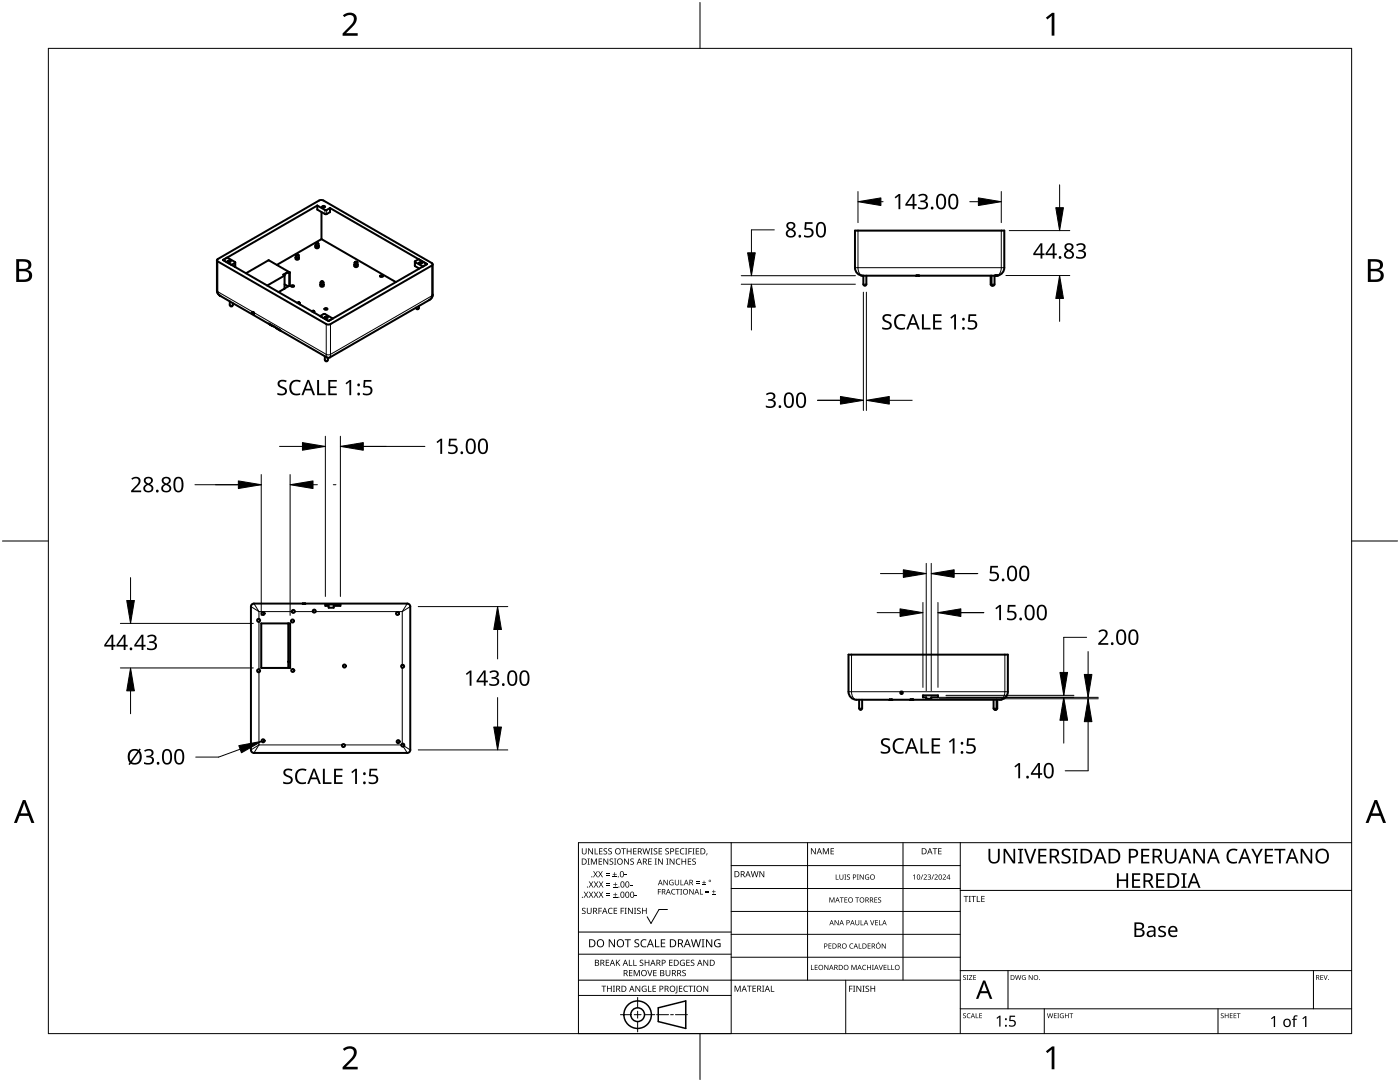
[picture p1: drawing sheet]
<svg xmlns="http://www.w3.org/2000/svg" width="279mm" height="216mm" viewBox="0 0 279 216" stroke-linecap="round" stroke-linejoin="round" font-family="sans-serif">
<g fill="none" stroke="#000" stroke-width=".4">
<path d="M43.3 51.9v6.1a1.26 1.26 0 0 0 .6 1M43.3 51.8l20.4-11.8 .4-.1 .4 .1 21.7 12.5 .2 .2-.2 .3-20.2 11.7-.5 .1-.4-.1-21.6-12.5zM43.9 59h.1M44 59l10.3 6M44.5 51.9l.9-.5 1.5 .9-.7 .6M44.5 51.9l21.1 12.1M45.5 52h.5l.1 .1-.3 .2h-.3zM46.9 52.4v.9M56.8 55l-3.5 2M56.8 55h.1M56.8 57.6l-1.2 .7M56.8 56.7l.7 .4"/>
<path d="M56.8 55v2.6M57.4 54.3l.4 .1M57.4 54.3l-.8 .6M57.4 54.3l-.9 .5 .3 .2M57.8 57l-1 .6M57.8 54.4l-4.2-2.5-4.5 2.6M57.8 57h.1M57.8 54.4v2.6M58.1 57.2h.6M58.2 57l.5 .1-.3 .1h-.2zM59 51.4l.1 .4h.2h.2l.1-.4M59 51.4h.1"/>
<path d="M59 51.3v.1M59 51.3h.1M59 51v.3M59 51l.2-.2h.3l.1 .5-.3 .2-.3-.2M59 51h.1M59.6 51.3v.1M59.6 51.4h.1M63 49v.4l.3 .1 .3-.1v-.4M63 48.7l.1 .5 .5-.1M63 48.7h.1M63.3 41v.8l1.6 .9 1-.4v-.8M63.3 41l-18.8 10.9"/>
<path d="M63.3 41l1.6 .9 1-.4M63.6 48.7l-.3-.2-.3 .2M63.6 48.7h.1M63.6 48.7v.4M63.6 49h.1M63.9 56.8l.1 .4h.3h.2l.1-.4M63.9 56.8h.1M64 56.7l-.1 .1M64 56.7h.1M64 56.4l.1-.2h.3l.1 .5M64 56.4h.1M64 56.4v.3"/>
<path d="M64.2 42.3v5.4M64.2 47.7l14.8 8.6M64.2 47.7l-9 5.2M64.4 41.1h.4l.1 .2-.1 .1h-.4zM64.5 56.7l-.2 .2-.3-.2M64.5 56.7h.1M64.6 56.7v.1M64.6 56.8h.1M65.9 41.5l19.3 11.2M70.8 52.8l-.1 .3 .4 .2 .3-.2v-.2M70.8 52.8h.1M70.8 52.8v-.4l.3-.2 .2 .2v.4"/>
<path d="M71.3 52.8l-.2 .2-.3-.2M71.3 52.8h.1M71.4 52.8v.1M75.9 55l.5 .1-.3 .2-.2-.1zM76.4 55.1l-.2-.1-.3 .2M82.8 52.2v.9l.9 .5M83.5 51.7l-.7 .6 1.6 .9 .8-.5M83.7 52.3h.3l.3 .2-.1 .1h-.5zM85.2 52.7l-19.6 11.3M85.6 59.9l-19.8 11.4M86.4 52.7v6.1a1.29 1.29 0 0 1-.8 1.1M171.8 55h.4"/>
<path d="M172.3 55v1.7a.3 .3 0 0 0 .3 .3 .3 .3 0 0 0 .3-.3M172.9 55v1.7M182.8 55h.1M183.4 55h-.6M183.4 55h.1M197.7 55v1.7l.2 .3h.2M197.9 55v1.7a.3 .3 0 0 0 .3 .3 .3 .3 0 0 0 .3-.3v-1.7M198.6 55h.1M199.2 55a1.6 1.6 0 0 0 1.2-1.6v-7.4h-29.8v7.4a1.6 1.6 0 0 0 1.6 1.6M199.2 55h-.6M199.2 55h-27M45.9 60.1v.7l.1 .3 .4-.1 .1-.5"/>
<path d="M50.4 62.3v.2l.3 .2M50.4 62.2v.1M50.4 62.2l.2 .1M50.6 62.4h.1M50.7 62.4v.3M50.7 62.7h.1M54 64.7l-.3-.1 2.3 1.4M54.4 65l.2 .1M55 65.4h.1M55 65.4l10.2 5.9h.6M55.1 65.4h-.1M59.4 60.5l.3-.1 .1 .3"/>
<path d="M59.4 60.5h.1M62.3 62.2h.1M62.3 62.2l.3-.2 .1 .4M63.9 63.1l.9-.4 1.6 .9-.8 .4M64.8 61.7h.5M64.8 71.1v.7l.2 .3 .4-.2v-.5M64.8 61.5l.6 .1-.6 .2zM64.9 63.2h.5v.1l-.3 .2h-.2zM83 61.4h.1M83.6 61.1l-.1 .6h-.3l-.2-.3M50.3 120.6l.4-.2h30.6a.6 .6 0 0 1 .6 .6v28.6a.6 .6 0 0 1-.6 .6h-30.6a.6 .6 0 0 1-.6-.6v-28.6zM52.1 124.4h5.8v8.9h-5.8z"/>
<path d="M57.5 124.4v8.9M57.9 132h-.3M60.4 120.4v.1M60.5 120.4h-.1M60.8 120.4h.1M60.9 120.4v.1M60.9 120.5h-.5M64.9 120.6h3v.3h-1.3v.4h-1v-.4h-.7zM169.3 130.6h31.8v7.4a1.6 1.6 0 0 1-1.6 1.6h-28.6a1.6 1.6 0 0 1-1.6-1.6zM171.5 139.6v1.7a.3 .3 0 0 0 .3 .3 .3 .3 0 0 0 .3-.3v-1.7M177.5 139.6h.1M177.9 139.6h.1"/>
<path d="M177.9 139.6h-.4M178 139.6h.1M178.1 139.6h.1M181.7 139.6h.1M182.3 139.6h-.6M182.3 139.6h.1M184.2 138.7h3v.4h-1.3v.3h-1v-.3h-.7zM198.3 139.6v1.7a.3 .3 0 0 0 .3 .3 .3 .3 0 0 0 .3-.3v-1.7M199 139.6v1.7l-.1 .3h-.2M199.9 139.6h.1"/>
<circle cx="51.6" cy="123.8" r=".3"/>
<circle cx="51.6" cy="133.8" r=".3"/>
<circle cx="52.5" cy="122.4" r=".3"/>
<circle cx="58.4" cy="123.9" r=".3"/>
<circle cx="58.4" cy="133.8" r=".3"/>
<circle cx="58.5" cy="122" r=".3"/>
<circle cx="62.7" cy="121.9" r=".3"/>
<circle cx="68.7" cy="132.9" r=".3"/>
<circle cx="79.3" cy="122.4" r=".3"/>
<circle cx="80.4" cy="132.9" r=".3"/>
<circle cx="179.9" cy="138.2" r=".25"/>
<circle cx="52.5" cy="147.8" r=".3"/>
<circle cx="68.5" cy="148.8" r=".3"/>
<circle cx="79.5" cy="148" r=".3"/>
<circle cx="80.4" cy="148.7" r=".3"/>
</g>
<g fill="none" stroke="#000" stroke-width=".2">
<path d="M43.3 58l.2 .2M43.5 58.2l.1 .5 .4 .4M43.5 58.2l6.9 4M43.5 52.2v6M46.9 52.5v.8M56.8 55v2.6M57.7 54.4v2.7M57.8 54.4v2.6M59 51.4l.3 .2 .3-.2M59.3 50.8h.1zM59.6 51l-.3 .2-.3-.2M63 49.1l.3 .2 .3-.2"/>
<path d="M63.2 48.5h.2zM63.6 48.7l-.3 .2-.3-.2M63.9 56.8l.4 .2 .3-.2M64 56.4l.3 .1 .2-.1M64.2 56.2h.1zM64.9 41.9v.8M65.2 41.9v.8M70.7 52.9l.4 .2 .3-.2M70.8 52.5l.3 .1 .2-.1M71 52.3h.1zM82.9 52.3v.8M86.2 59l-.2 .5-.4 .4"/>
<path d="M86.2 59l-20.2 11.7M86.2 53v6M86.4 58.8l-.2 .2M170.6 53.4h29.8M171.2 46v7.4a1.49 1.49 0 0 0 1 1.6M172.3 56.7h.6M197.7 56.7h.8M199.8 46v7.4a1.69 1.69 0 0 1-.8 1.6M46.5 60.8l-.3 .2-.3-.2M50.6 62.3l14.5 8.4M59.6 60.4h.1M59.8 60.5l-.1 .1"/>
<path d="M62.5 62h.1M62.7 62.2l-.1 .1M65.1 70.7l.1 .6M65.1 64.7v6M65.4 71.8l-.3 .2-.3-.2M66 70.7l-.5 .1-.4-.1M66 70.7l-.2 .6M66 64.7v6M83.6 61.4l-.3 .2-.3-.2M50.1 121l1.6 1M50.7 120.4l1 1.6M51.7 122v1.5"/>
<path d="M51.7 124.1v9.5M51.7 134.1v14.5M51.7 122h6.5M58.8 122h3.6M63 122h17.3M80.3 122v10.7M80.3 133.2v15.2M81.3 120.4l-1 1.6M81.9 121l-1.6 1M169.3 138h10.5M169.9 130.6v7.4a1.49 1.49 0 0 0 1 1.6M180.1 138h21"/>
<path d="M200.5 130.6v7.4a1.49 1.49 0 0 1-1 1.6M51.7 148.6h16.6M51.7 148.6l-1 1.6M51.7 148.6l-1.6 1M68.8 148.6h11.3M80.5 149l.8 1.2M80.6 148.9l1.3 .7M171.5 141.3h.6M198.3 141.3h.7"/>
</g>
<path d="M9.7 9.7h260v196.5h-260z" fill="none" stroke="#000" stroke-width=".2"/>
<path d="M139.7 .5v9.2M.5 108h9.2M269.7 108h9.2M139.7 206.2v9.2" fill="none" stroke="#000" stroke-width=".2"/>
<g fill="#000">
<path d="M68.4 3.1a1.64 1.64 0 0 1 2.8 .4 2.52 2.52 0 0 1-1.2 2.2l-.9 .9h2.3v.5h-3v-.4l1.2-1.2a1.95 1.95 0 0 0 .9-2.2 1.23 1.23 0 0 0-1.8 .1zM208.7 3.5l1.3-.9h.4v4.5h-.5v-4l-.9 .8zM68.4 209.3a1.64 1.64 0 0 1 2.8 .4 2.52 2.52 0 0 1-1.2 2.2l-.9 1h2.3v.5h-3v-.5l1.2-1.2a1.95 1.95 0 0 0 .9-2.1 1.23 1.23 0 0 0-1.8 .1zM208.7 209.8l1.3-1h.4v4.6h-.5v-4l-.9 .7z"/>
<path d="M3.2 51.7h1.3a1.28 1.28 0 0 1 1.7 1.3 1.04 1.04 0 0 1-.8 .9 1.23 1.23 0 0 1 1 1.5 1.23 1.23 0 0 1-1.6 .9h-1.6zM3.8 54.1v1.7h.9a.86 .86 0 0 0 1.1-.9 .86 .86 0 0 0-1.1-.8zM3.8 52.2v1.4h.8a.78 .78 0 0 0 1.1-.7 .78 .78 0 0 0-1.1-.7z"/>
<path d="M273 51.7h1.3a1.28 1.28 0 0 1 1.7 1.3 1.04 1.04 0 0 1-.9 .9 1.23 1.23 0 0 1 1 1.5 1.23 1.23 0 0 1-1.5 .9h-1.6zM273.6 54.1v1.7h.9a.86 .86 0 0 0 1.1-.9 .86 .86 0 0 0-1.2-.8zM273.6 52.2v1.4h.8a.78 .78 0 0 0 1-.7 .78 .78 0 0 0-1.1-.7z"/>
<path d="M4.6 159.6h.5l1.8 4.6h-.6l-.6-1.4h-1.8l-.5 1.4h-.6zM4.8 160.2l-.7 2.1h1.4z"/>
<path d="M274.3 159.6h.5l1.8 4.6h-.6l-.5-1.4h-1.8l-.6 1.4h-.6zM274.6 160.2l-.7 2.1h1.4z"/>
</g>
<g fill="none" stroke="#000" stroke-width=".2">
<path d="M145.9 168.1v38.1h-30.5v-38.1h154.3M145.9 172.7h45.7M145.9 177.3h45.7M161.2 168.1v27.5M180.2 168.1v27.5M191.6 168.1v38.1M191.6 177.7h78.1M115.4 198.6h30.5M115.4 195.6h76.2M115.4 190.4h30.5M115.4 186h30.5M127.3 199v2.1"/>
<path d="M133.2 181.5h-1.7l-1.6 2.8-.7-1.4M145.9 181.9h45.7M145.9 186.4h45.7M145.9 191h45.7M168.8 195.6v10.6M191.6 193.7h78.1M201.2 193.7v7.6M262.1 193.7v7.6M123.8 202.5h2.1M126.6 202.5h1.3M127.3 201.8v1.4M127.3 203.8v2.1"/>
<path d="M128.6 202.5h2.1M131 202.5h2.4M133.8 202.5h.6M134.8 202.5h2.4M191.6 201.3h78.1M208.4 201.3v4.9M243.1 201.3v4.9"/>
</g>
<g fill="#000">
<path d="M116.1 169.3h.2v.8a.32 .32 0 0 0 .3 .3 .32 .32 0 0 0 .3-.3v-.8h.2v.8a.47 .47 0 0 1-.5 .4 .47 .47 0 0 1-.5-.5zM116.5 177.9h.2l.3 .5 .3-.5h.1l-.4 .6 .4 .6h-.1l-.3-.5-.4 .5h-.1l.4-.6zM117.3 171.3h.4l-.1 .1v1l.1 .1h-.4l.1-.1v-1zM117.4 169.3h.2l.6 1v-1h.1v1.2h-.1l-.7-1v1h-.1zM117.5 177.9h.2l.3 .5 .3-.5h.1l-.4 .6 .4 .6h-.1l-.4-.5-.3 .5h-.1l.4-.6zM117.5 175.9h.2l.3 .5 .3-.5h.1l-.4 .6 .5 .6h-.2l-.3-.5-.4 .5h-.1l.4-.6zM117.9 171.3h.3l.3 1 .4-1h.2v1.2h-.1v-1l-.4 1h-.1l-.4-1v1h-.2zM118.7 169.3h.1v1h.6v.2h-.7zM118.4 173.8h.1l.3 .5 .3-.5h.2l-.4 .6 .4 .7h-.1l-.4-.6-.3 .6h-.1l.4-.7zM118.5 177.9h.2l.2 .5 .3-.5h.2l-.4 .6 .4 .6h-.1l-.4-.5-.3 .5h-.1l.4-.6zM118.5 175.9h.2l.3 .5 .3-.5h.1l-.4 .6 .4 .6h-.1l-.3-.5-.4 .5h-.1l.4-.6zM119.5 171.3h.7v.1h-.6v.4h.5v.2h-.5v.4h.6v.1h-.7z"/>
<path d="M119.6 169.3h.6v.1h-.5v.4h.5v.1h-.5v.4h.5v.2h-.6zM119.4 173.8h.1l.3 .5 .3-.5h.2l-.4 .6 .4 .7h-.1l-.4-.6-.3 .6h-.2l.5-.7zM119.5 177.9h.1l.3 .5 .3-.5h.2l-.4 .6 .4 .6h-.1l-.4-.5-.3 .5h-.1l.4-.6zM119.5 175.9h.2l.3 .5 .3-.5h.1l-.4 .6 .4 .6h-.1l-.4-.5-.3 .5h-.1l.4-.6zM120.9 174.6h.8v.1h-.8zM120.9 174.2h.8v.1h-.8zM121 178.7h.8v.1h-.8zM121 178.3h.8v.1h-.8zM121 176.6h.8v.1h-.8zM121 176.3h.8v.1h-.8zM120.5 169.4l.4-.1h.3l-.1 .1a.25 .25 0 0 0-.4-.1 .25 .25 0 0 0 0 .4 .4 .4 0 0 1 .5 .3 .4 .4 0 0 1-.3 .5 .4 .4 0 0 1-.5-.2h.2a.27 .27 0 0 0 .4-.1 .27 .27 0 0 0-.3-.3l-.2-.2zM120.4 171.3h.2l.6 1v-1h.2v1.2h-.2l-.6-1v1h-.2z"/>
<path d="M121.4 169.4l.5-.1h.2v.1a.25 .25 0 0 0-.4-.1 .25 .25 0 0 0 0 .4 .4 .4 0 0 1 .4 .3 .4 .4 0 0 1-.2 .5 .4 .4 0 0 1-.5-.2h.1a.27 .27 0 0 0 .5-.1 .27 .27 0 0 0-.4-.3l-.2-.2zM122.3 174.9h.8v.2h-.8zM122.4 179h.8v.1h-.8zM122.4 177h.8v.1h-.8zM121.7 171.4l.4-.1 .3 .1-.1 .1a.25 .25 0 0 0-.4-.1 .25 .25 0 0 0 0 .4 .4 .4 0 0 1 .5 .3 .4 .4 0 0 1-.3 .5 .4 .4 0 0 1-.5-.3l.2 .1a.27 .27 0 0 0 .4-.2 .27 .27 0 0 0-.3-.3l-.2-.2zM122.6 174h.1v.4h.4v.1h-.4v.4h-.1v-.4h-.3v-.1h.3zM122.7 178.1h.1v.4h.4v.1h-.4v.3h-.1v-.3h-.3v-.1h.3zM122.7 176.1h.2v.3h.3v.2h-.3v.3h-.2v-.3h-.3v-.2h.3zM122.5 171.3h.5l-.2 .1v1l.2 .1h-.5l.2-.1v-1zM124 169.3h.9v.1h-.4v1.1h-.1v-1.1h-.4zM124.7 174.5h.4v.2h-.4zM124.6 171.3h.1l.7 1v-1h.1v1.2h-.2l-.6-1v1h-.1z"/>
<path d="M125.7 176.6h.5v.1h-.5zM125.1 169.3h.1v.5h.7v-.5h.1v1.2h-.1v-.6h-.7v.6h-.1zM125.8 171.4l.5-.1 .2 .1v.1a.25 .25 0 0 0-.4-.1 .25 .25 0 0 0 0 .4 .4 .4 0 0 1 .4 .3 .4 .4 0 0 1-.2 .5 .4 .4 0 0 1-.5-.3l.1 .1a.27 .27 0 0 0 .5-.2 .27 .27 0 0 0-.4-.3l-.2-.2zM126.7 178.6h.4v.2h-.4zM126.4 169.3h.6v.1h-.5v.4h.5v.1h-.5v.4h.5v.2h-.6zM128.2 169.3h.2l.2 1 .3-1h.2l.2 1 .3-1h.1l-.3 1.2h-.1l-.3-1.1-.3 1.1h-.2zM129.4 171.3h.6v.1h-.5v.4h.5v.2h-.5v.4h.5v.1h-.6zM129.8 169.3h.5l-.2 .1v1l.2 .1h-.5l.2-.1v-1zM130.7 171.3h.4l-.1 .1v1l.1 .1h-.4l.1-.1v-1zM130.5 169.4l.4-.1h.3l-.1 .1a.25 .25 0 0 0-.4-.1 .25 .25 0 0 0 0 .4 .4 .4 0 0 1 .5 .3 .4 .4 0 0 1-.3 .5 .4 .4 0 0 1-.5-.2h.2a.27 .27 0 0 0 .4-.1 .27 .27 0 0 0-.3-.3l-.2-.2zM131.3 177.4h.6v.1h-.5v.4h.5v.1h-.5v.5h-.1zM131.4 169.3h.7v.1h-.5v.4h.5v.1h-.5v.4h.5v.2h-.7z"/>
<path d="M131.3 171.3h.2l.7 1-.1-1h.2v1.2h-.2l-.6-1v1h-.2zM132.4 175.6h.2l.6 .9v-.9h.1v1h-.2l-.6-.9v.9h-.1zM133 171.3h.4l-.1 .1v1l.1 .1h-.4l.1-.1v-1zM132.8 169.4l.4-.1h.3l-.1 .1a.25 .25 0 0 0-.3-.1 .25 .25 0 0 0 0 .4 .4 .4 0 0 1 .4 .3 .4 .4 0 0 1-.3 .5 .4 .4 0 0 1-.4-.2h.1a.27 .27 0 0 0 .5-.1 .27 .27 0 0 0-.4-.3l-.2-.2zM133.7 175.7l.5-.2 .2 .1v.1a.45 .45 0 0 0-.7 .4 .45 .45 0 0 0 .6 .4v-.3h-.2v-.1h.3v.5a.6 .6 0 0 1-.8-.1 .6 .6 0 0 1 .1-.8zM134.1 177.5l.4-.1h.3l-.1 .2a.44 .44 0 0 0-.6 .4 .44 .44 0 0 0 .6 .3 .52 .52 0 0 1-.7 0 .52 .52 0 0 1 .1-.8zM133.6 171.3h.2l.7 1v-1h.1v1.2h-.2l-.6-1v1h-.2zM134.9 177.4h.8v.1h-.4v1h-.1v-1h-.3zM135 171.5l.5-.2 .3 .1-.1 .1a.49 .49 0 0 0-.7 .4 .49 .49 0 0 0 .7 .5 .52 .52 0 0 1-.6 0 .52 .52 0 0 1-.2-.6zM134.8 169.3h.7v.1h-.6v.4h.5v.1h-.5v.4h.6v.2h-.7zM134.7 175.6h.1v.7a.28 .28 0 0 0 .3 .2 .28 .28 0 0 0 .3-.2v-.7h.1v.7a.42 .42 0 0 1-.4 .4 .42 .42 0 0 1-.4-.4zM135.8 175.6h.1v.9h.5v.1h-.6z"/>
<path d="M135.8 177.4h.3l-.1 .1v.9l.1 .1h-.3l.1-.1v-.9zM135.8 169.4l.5-.2 .3 .1-.1 .1a.49 .49 0 0 0-.7 .5 .49 .49 0 0 0 .8 .4 .52 .52 0 0 1-.7 .1 .52 .52 0 0 1-.2-.6zM136 171.3h.2v.5h.6v-.5h.1v1.2h-.1v-.5h-.6v.5h-.2zM136.7 169.3h.5l-.2 .1v1l.2 .1h-.5l.2-.1v-1zM137.4 169.3h.7v.1h-.6v.4h.5v.2h-.5v.5h-.1zM137.3 171.3h.6v.1h-.5v.4h.5v.2h-.5v.4h.5v.1h-.6zM137.6 177.4h.1l.6 .9v-.9h.1v1.1h-.1l-.6-.9v.9h-.1zM138.2 169.3h.4l-.1 .1v1l.1 .1h-.4l.1-.1v-1zM138.9 176.2h.7v.1h-.7zM138.9 175.9h.7v.1h-.7zM138.2 171.4l.4-.1 .3 .1-.1 .1a.25 .25 0 0 0-.4-.1 .25 .25 0 0 0 0 .4 .4 .4 0 0 1 .5 .3 .4 .4 0 0 1-.3 .5 .4 .4 0 0 1-.5-.3l.2 .1a.27 .27 0 0 0 .4-.2 .27 .27 0 0 0-.3-.3l-.2-.2zM138.9 169.3h.6v.1h-.5v.4h.5v.1h-.5v.4h.5v.2h-.6z"/>
<path d="M139.7 177.4h.1v1h.5v.1h-.6zM140.1 176.5h.8v.1h-.8zM140.4 175.7h.2v.3h.3v.2h-.3v.3h-.2v-.3h-.3v-.2h.3zM140.8 178h.7v.2h-.7zM140.8 177.7h.7v.1h-.7zM141 170.3h.2l-.3 .4zM142.1 178.4h.7v.1h-.7zM142.4 177.6h.1v.3h.3v.1h-.3v.3h-.1v-.3h-.3v-.1h.3zM149.8 173.8h.2l.2 1.1 .3-1.1h.2l.3 1.1 .2-1.1h.2l-.3 1.2h-.2l-.3-1-.3 1h-.1zM151.6 173.8h.1l.7 1v-1h.1v1.2h-.2l-.6-1v1h-.1zM161.8 169.3h.2l.7 1v-1h.1v1.2h-.2l-.6-1v1h-.2zM164.2 169.3h.2l.4 .9 .4-.9h.2v1.2h-.1v-1.1l-.4 1.1h-.1l-.4-1.1v1.1h-.2z"/>
<path d="M165.8 169.3h.6v.1h-.5v.4h.5v.1h-.5v.4h.5v.2h-.6zM166.8 174.5h.1v.9h.5v.1h-.6zM167.5 174.5h.2v.7a.26 .26 0 0 0 .2 .2 .26 .26 0 0 0 .3-.2v-.7h.1v.7a.39 .39 0 0 1-.4 .3 .39 .39 0 0 1-.4-.3zM168.5 174.5h.4l-.1 .1v.8l.1 .1h-.4l.1-.1v-.8zM169.1 174.6l.3-.1h.2v.1a.24 .24 0 0 0-.3 0 .24 .24 0 0 0-.1 .3 .24 .24 0 0 0 .3 .1 .33 .33 0 0 1 .1 .5 .33 .33 0 0 1-.5 0v-.1a.26 .26 0 0 0 .3 0 .26 .26 0 0 0 .1-.3 .26 .26 0 0 0-.3-.1zM171 174.5h.4l-.1 .1v.8l.1 .1h-.4l.1-.1v-.8zM171.6 174.5h.1l.6 .8v-.8h.1v1h-.2l-.5-.8v.8h-.1zM172.7 174.6l.5-.1h.2v.2a.42 .42 0 0 0-.7 .3 .42 .42 0 0 0 .6 .4v-.3h-.2v-.1h.4v.5a.56 .56 0 0 1-.8-.1 .56 .56 0 0 1 0-.8zM175.3 179.2l.3-.1h.2v.1a.24 .24 0 0 0-.3-.1 .24 .24 0 0 0-.1 .3 .24 .24 0 0 0 .3 .2 .32 .32 0 0 1 0 .5 .32 .32 0 0 1-.5-.2l.1 .1a.26 .26 0 0 0 .3 0 .26 .26 0 0 0 .1-.3 .26 .26 0 0 0-.3-.1zM182.2 174.7l.4-.2v1h-.1v-.9l-.2 .2zM184.1 174.5h.1l-.3 1h-.2zM184.3 174.6a.37 .37 0 0 1 .6 0 .37 .37 0 0 1-.2 .6l-.2 .2h.5v.1h-.7l.3-.4a.27 .27 0 0 0 .3-.3 .27 .27 0 0 0-.4-.2z"/>
<path d="M185.1 174.6a.32 .32 0 0 1 .5-.1 .32 .32 0 0 1 0 .5 .32 .32 0 0 1 .2 .4 .32 .32 0 0 1-.5 .1l-.2-.1a.26 .26 0 0 0 .4 .1 .26 .26 0 0 0 .1-.4l-.3-.2a.23 .23 0 0 0 .3 0 .23 .23 0 0 0-.1-.4 .23 .23 0 0 0-.3 .2zM186.3 174.5h.1l-.4 1h-.1zM186.1 169.3h.9v.1h-.3v1.1h-.2v-1.1h-.4zM186.5 174.6a.37 .37 0 0 1 .6 0 .37 .37 0 0 1-.2 .6l-.3 .2h.6v.1h-.7l.2-.4a.27 .27 0 0 0 .3-.3 .27 .27 0 0 0-.3-.2zM187.2 169.3h.7v.1h-.5v.4h.5v.1h-.5v.4h.5v.2h-.7zM188.1 174.6a.37 .37 0 0 1 .6 0 .37 .37 0 0 1-.2 .6l-.2 .2h.5v.1h-.7l.3-.4a.27 .27 0 0 0 .3-.3 .27 .27 0 0 0-.4-.2zM192.3 178.8h.9v.1h-.3v1.1h-.2v-1.1h-.4zM193.3 178.8h.5l-.2 .1v1l.2 .1h-.5l.2-.1v-1zM193.8 178.8h1v.1h-.4v1.1h-.2v-1.1h-.4zM194.9 178.8h.2v1.1h.5v.1h-.7zM195.8 178.8h.7v.1h-.5v.4h.5v.1h-.5v.5h.5v.1h-.7zM197.3 169.4h.3v1.9a.76 .76 0 0 0 .8 .7 .76 .76 0 0 0 .8-.7v-1.9h.3v1.9a1.12 1.12 0 0 1-1.1 1 1.12 1.12 0 0 1-1.1-1.1z"/>
<path d="M200.3 169.4h.4l1.6 2.4v-2.4h.3v2.9h-.4l-1.6-2.4v2.4h-.3zM203.2 169.4h1v.2l-.3 .1v2.3l.3 .1v.2h-1v-.2l.3-.1v-2.3l-.3-.1zM204.4 169.4h.4l.8 2.5 .8-2.5h.4l-1 2.9h-.4zM207.2 169.4h1.6v.3h-1.2v.9h1.2v.3h-1.2v1.1h1.2v.3h-1.6zM212 169.6a1.38 1.38 0 0 1 1.6-.1l-.1 .3-.4-.1a.51 .51 0 0 0-.7 0 .51 .51 0 0 0 .1 .8l.3 .1a.9 .9 0 0 1 .9 1.1 .9 .9 0 0 1-1.3 .6l-.6-.1v-.4a1.03 1.03 0 0 0 1.5-.2 1.04 1.04 0 0 0-1-.8 .77 .77 0 0 1-.3-1.2zM214 169.4h1.1v.2l-.4 .1v2.3l.4 .1v.2h-1.1v-.2l.4-.1v-2.3l-.4-.1zM222.9 174.2h.4v1.3h1.5v-1.3h.3v3h-.3v-1.4h-1.5v1.4h-.4zM225.9 174.2h1.7v.4h-1.3v.9h1.2v.3h-1.2v1h1.3v.4h-1.7zM227.8 169.4h1.6v.3h-1.3v.9h1.2v.3h-1.2v1.1h1.3v.3h-1.6zM230.7 174.2h1.7v.4h-1.3v.9h1.2v.3h-1.2v1h1.3v.4h-1.7zM232.5 169.4h.4v1.9a.76 .76 0 0 0 .8 .7 .76 .76 0 0 0 .7-.7v-1.9h.4v1.9a1.12 1.12 0 0 1-1.1 1 1.12 1.12 0 0 1-1.2-1.1zM235.8 174.2h1v.3h-.3v2.4l.3 .1v.2h-1v-.2l.3-.1v-2.4h-.3z"/>
<path d="M238.2 169.4h.4l1.5 2.4v-2.4h.4v2.9h-.5l-1.5-2.4v2.4h-.3zM245.1 169.7a1.63 1.63 0 0 1 1.9-.2l-.2 .3a1.14 1.14 0 0 0-1.4 .1 1.14 1.14 0 0 0-.2 1.4 1.11 1.11 0 0 0 1.7 .6v.3a1.5 1.5 0 0 1-1.8-.3 1.5 1.5 0 0 1-.2-1.9zM249.7 169.4h.4l.8 1.4 .7-1.4h.4l-.9 1.8v1.1h-.4v-1.1zM252.4 169.4h1.7v.3h-1.3v.9h1.2v.3h-1.2v1.1h1.3v.3h-1.7zM254.3 169.4h2.2v.3h-.9v2.6h-.4v-2.6h-.9zM259.6 169.4h.4l1.6 2.4-.1-2.4h.4v2.9h-.4l-1.6-2.4v2.4h-.3zM116.2 181.3l.4-.2 .3 .1-.1 .1a.25 .25 0 0 0-.4-.1 .25 .25 0 0 0 0 .4 .4 .4 0 0 1 .5 .3 .4 .4 0 0 1-.3 .5 .4 .4 0 0 1-.5-.2h.2a.27 .27 0 0 0 .4-.1 .27 .27 0 0 0-.3-.3l-.2-.2zM117.1 181.1h.2v.8a.32 .32 0 0 0 .3 .3 .32 .32 0 0 0 .3-.3v-.8h.2v.8a.47 .47 0 0 1-.5 .5 .47 .47 0 0 1-.5-.5zM119.4 181.1h.7v.2h-.5v.4h.5v.1h-.5v.6h-.2zM120 196.7h1v.1h-.4v1.1h-.2v-1.1h-.4zM120.9 191.5h.7v.1h-.6v.4h.5v.2h-.5v.4h.6v.1h-.7zM121.5 181.3l.4-.2 .4 .1-.1 .1a.49 .49 0 0 0-.7 .5 .49 .49 0 0 0 .7 .4 .52 .52 0 0 1-.6 .1 .52 .52 0 0 1-.3-.6z"/>
<path d="M121.1 196.7h.2v.5h.6v-.5h.2v1.2h-.2v-.6h-.6v.6h-.2zM121.5 187.4h.2l.9 1.3v-1.3h.1v1.6h-.2l-.8-1.3v1.3h-.2zM122.3 196.7h.4l-.1 .1v1l.1 .1h-.4l.2-.1v-1zM122.5 181.1h.7v.2h-.6v.4h.5v.1h-.5v.4h.6v.2h-.7zM122.9 191.5h.2v.6l.5-.6h.2l-.5 .5 .5 .7h-.2l-.4-.6-.1 .6h-.2zM123.9 181.1h.6v.2h-.5v.4h.5v.1h-.5v.6h-.1zM124.7 181.1h.4l-.2 .2v.9l.2 .2h-.4l.1-.2v-.9zM124.7 187.4h1.2v.2h-.5v1.4h-.2v-1.4h-.5zM125.5 191.5h.2v1.1h.5v.1h-.7zM125.5 193.6h.7v.1h-.5v.4h.5v.1h-.5v.4h.5v.2h-.7zM125.3 181.1h.2l.7 1.1-.1-1.1h.2v1.3h-.2l-.6-1v1h-.2zM126.4 191.5h.1v1.1h.6v.1h-.7z"/>
<path d="M126.5 181.1h.5l-.2 .2v.9l.2 .2h-.5l.2-.2v-.9zM126.5 193.6h.2l.4 1 .4-1h.2v1.2h-.2v-1.1l-.4 1.1h-.1l-.4-1.1v1.1h-.1zM126.7 187.6l.3-.2 .6 .1-.2 .1a.33 .33 0 0 0-.6 .2 .33 .33 0 0 0 .4 .4 .47 .47 0 0 1 .4 .6 .47 .47 0 0 1-.7 .2h-.3v-.2h.2a.35 .35 0 0 0 .6-.2 .35 .35 0 0 0-.5-.4l-.3-.2zM126.8 196.7h.2l.6 1v-1h.2v1.2h-.2l-.7-1 .1 1h-.2zM127.2 181.3l.4-.2 .3 .1-.1 .1a.25 .25 0 0 0-.4-.1 .25 .25 0 0 0 0 .4 .4 .4 0 0 1 .5 .3 .4 .4 0 0 1-.3 .5 .4 .4 0 0 1-.5-.2h.2a.27 .27 0 0 0 .4-.1 .27 .27 0 0 0-.3-.3l-.2-.2zM127.7 191.6l.4-.1 .3 .1-.1 .1a.25 .25 0 0 0-.3-.1 .25 .25 0 0 0 0 .4 .4 .4 0 0 1 .4 .3 .4 .4 0 0 1-.3 .5 .4 .4 0 0 1-.4-.3l.1 .1a.27 .27 0 0 0 .5-.2 .27 .27 0 0 0-.4-.3l-.2-.2zM128 187.6l.6-.2 .4 .1-.1 .2a.63 .63 0 0 0-.9 .5 .63 .63 0 0 0 1 .6v.2a.83 .83 0 0 1-1.1-.3 .83 .83 0 0 1 .1-1.1zM128.2 196.8l.6-.1 .2 .1v.1a.5 .5 0 0 0-.8 .4 .5 .5 0 0 0 .7 .5v-.4h-.3v-.1h.4v.6a.66 .66 0 0 1-.8-.2 .66 .66 0 0 1 0-.9zM128.1 181.1h.2v.6h.6v-.6h.2v1.3h-.2v-.6h-.6v.6h-.2zM129.2 193.6h.1l.4 1 .3-1h.2l-.4 1.2h-.2zM129.3 196.7h.2v1.1h.5v.1h-.7zM128.7 191.5h.1v.5h.6v-.5h.2v1.2h-.2v-.5h-.6v.5h-.1z"/>
<path d="M130.7 187.4h.2v1.4h.7v.2h-.9zM130.2 196.7h.7v.1h-.5v.4h.5v.1h-.5v.5h.5v.1h-.7zM130.4 193.6h.6v.1h-.5v.4h.5v.1h-.5v.4h.5v.2h-.6zM131.9 187.4h.9v.2h-.7v.5h.6v.2h-.6v.5h.7v.2h-.9zM132.8 193.6h.2v.7a.32 .32 0 0 0 .3 .4 .32 .32 0 0 0 .3-.4v-.7h.2v.7a.47 .47 0 0 1-.5 .5 .47 .47 0 0 1-.5-.5zM133.5 191.5h.7v.1h-.5v.4h.5v.2h-.5v.4h.5v.1h-.7zM135 196.7h.2v1.3l-.1 .2h-.3l-.1-.1 .3-.2zM135.5 196.7h.7v.1h-.5v.4h.4v.1h-.4v.5h.5v.1h-.7zM135.8 191.7l.5-.2 .4 .1-.1 .1a.5 .5 0 0 0-.8 .4 .5 .5 0 0 0 .7 .5v-.4h-.2v-.1h.4v.6a.66 .66 0 0 1-.9-.1 .66 .66 0 0 1 0-.9zM136.2 193.7l.4-.2 .3 .1-.1 .1a.25 .25 0 0 0-.4-.1 .25 .25 0 0 0 0 .4 .4 .4 0 0 1 .5 .3 .4 .4 0 0 1-.3 .5 .4 .4 0 0 1-.5-.2h.2a.27 .27 0 0 0 .5-.1 .27 .27 0 0 0-.4-.3l-.2-.2zM136.5 196.8l.5-.1 .3 .1-.1 .1a.49 .49 0 0 0-.7 .4 .49 .49 0 0 0 .8 .4 .52 .52 0 0 1-.7 .1 .52 .52 0 0 1-.2-.6zM137 191.5h.6v.1h-.5v.4h.5v.2h-.5v.4h.5v.1h-.6z"/>
<path d="M137.4 196.7h.9v.1h-.4v1.1h-.1v-1.1h-.4zM137.9 191.6l.4-.1 .3 .1-.1 .1a.25 .25 0 0 0-.4-.1 .25 .25 0 0 0 0 .4 .4 .4 0 0 1 .5 .3 .4 .4 0 0 1-.3 .5 .4 .4 0 0 1-.5-.3l.2 .1a.27 .27 0 0 0 .4-.2 .27 .27 0 0 0-.3-.3l-.2-.2zM138.4 196.7h.4l-.1 .1v1l.1 .1h-.4l.1-.1v-1zM137.9 187.4h.2l.3 1.4 .4-1.4h.2l.4 1.4 .3-1.4h.2l-.4 1.6h-.2l-.4-1.3-.4 1.3h-.2zM140 187.4h.6l-.2 .2v1.3l.2 .1h-.6l.2-.1v-1.3zM140.4 196.7h.1l.7 1v-1h.1v1.2h-.1l-.7-1v1h-.1zM140.4 191.5h.2l.6 1v-1h.1v1.2h-.1l-.7-1v1h-.1zM140.9 187.4h.2l.9 1.3v-1.3h.1v1.6h-.2l-.8-1.3v1.3h-.2zM142.7 187.6l.7-.2 .4 .1-.1 .2a.65 .65 0 0 0-1 .5 .65 .65 0 0 0 .9 .6v-.4h-.3v-.2h.5v.7a.86 .86 0 0 1-1.1-.1 .86 .86 0 0 1 0-1.2zM146.6 196.7h.2l.4 1 .4-1h.2v1.2h-.1v-1.1l-.4 1.1h-.2l-.4-1.1v1.1h-.1zM149.1 196.7h.9v.1h-.4v1.1h-.1v-1.1h-.4zM150.2 196.7h.7v.1h-.6v.4h.5v.1h-.5v.5h.6v.1h-.7z"/>
<path d="M152.1 196.7h.4l-.1 .1v1l.1 .1h-.4l.1-.1v-1zM153.8 196.7h.2v1.1h.5v.1h-.7zM161.8 192.5h.2v.9h.4v.2h-.6zM162.6 192.5h.6v.1h-.5v.4h.4v.1h-.4v.3h.5v.2h-.6zM164.5 192.5h.2l.5 .9v-.9h.1v1.1h-.1l-.6-.9v.9h-.1zM165.4 188.3h.5v.1h-.4v.3h.4v.1h-.4v.4h.4v.1h-.5zM165.5 179.1h.2l.3 .8 .4-.8h.1v1h-.1v-.9l-.4 .9-.4-.9v.9h-.1zM166.6 183.6h.1l.6 .8v-.8h.1v1h-.2l-.5-.8v.8h-.1zM167.6 179.1h.8v.1h-.3v.9h-.2v-.9h-.3zM168.5 179.1h.6v.1h-.4v.3h.4v.1h-.4v.4h.4v.1h-.6zM169.5 196.7h.6v.1h-.5v.5h.5v.1h-.5v.5h-.1zM169.6 188.4l.4-.2 .3 .1-.1 .1a.41 .41 0 0 0-.6 .4 .41 .41 0 0 0 .6 .3 .48 .48 0 0 1-.6 0 .48 .48 0 0 1 0-.7z"/>
<path d="M169.9 192.5h.2l.3 .9 .4-.9h.1v1.1h-.1v-.9l-.4 .9-.4-.9v.9h-.1zM170.2 196.7h.5l-.2 .1v1l.2 .1h-.5l.2-.1v-1zM170.7 179.1h.7v.1h-.3v.9h-.1v-.9h-.3zM171.4 188.3h.1v.9h.5v.1h-.6zM170.7 183.6h.1v.7a.26 .26 0 0 0 .3 .2 .26 .26 0 0 0 .3-.2v-.7h.1v.7a.39 .39 0 0 1-.4 .3 .39 .39 0 0 1-.4-.3zM171.8 183.6h.1v.9h.4v.1h-.5zM170.9 196.7h.2l.6 1v-1h.2v1.2h-.2l-.6-1v1h-.2zM172.1 196.7h.5l-.2 .1v1l.2 .1h-.5l.2-.1v-1zM172.2 192.7l.4-.2 .3 .1-.1 .1a.41 .41 0 0 0-.6 .4 .41 .41 0 0 0 .6 .3 .48 .48 0 0 1-.7-.1 .48 .48 0 0 1 .1-.6zM172.8 196.8l.4-.1h.2v.2a.25 .25 0 0 0-.4-.1 .25 .25 0 0 0 0 .4 .4 .4 0 0 1 .5 .3 .4 .4 0 0 1-.3 .4 .4 .4 0 0 1-.5-.2l.2 .1a.27 .27 0 0 0 .4-.2 .27 .27 0 0 0-.3-.3l-.3-.2zM173.6 183.6h.2l.3 .9 .3-.9h.1l-.4 1h-.1zM173.2 188.3h.5v.1h-.4v.3h.4v.1h-.4v.4h.4v.1h-.5z"/>
<path d="M173 192.5h.2v.5h.5v-.5h.1v1.1h-.1v-.5h-.5v.5h-.2zM174 192.5h.4l-.1 .1v.9l.1 .1h-.4l.1-.1v-.9zM173.7 196.7h.2v.5h.6v-.5h.2v1.2h-.2v-.6h-.6v.6h-.2zM174.5 179.1h.6v.1h-.5v.3h.4v.1h-.4v.4h.5v.1h-.6zM175.3 187.9l.2 .1-.3 .2zM174.6 183.6h.6v.1h-.4v.3h.4v.1h-.4v.4h.4v.1h-.6zM175.4 192.5h.1l.3 .9 .3-.9h.1l-.4 1.1h-.1zM175.4 183.6h.2v.9h.4v.1h-.6zM176 188.3h.1l.6 .8v-.8h.1v1h-.2l-.5-.9v.9h-.1zM176.4 192.5h.5v.1h-.4v.4h.4v.1h-.4v.3h.4v.2h-.5zM177.1 192.5h.2v.9h.4v.2h-.6zM177.9 192.5h.1v.9h.5v.2h-.6z"/>
<path d="M192.2 194.7l.4-.1h.2l-.1 .1a.24 .24 0 0 0-.3 0 .24 .24 0 0 0-.1 .3 .24 .24 0 0 0 .4 .1 .31 .31 0 0 1 0 .4 .31 .31 0 0 1-.5-.1 .24 .24 0 0 0 .3 .1 .24 .24 0 0 0 .1-.3l-.4-.3zM192.9 194.6h.4l-.1 .1v.7l.1 .1h-.4l.1-.1v-.7zM193.4 194.6h.6l-.5 .8h.6v.1h-.7l.5-.8h-.5zM194.2 194.6h.6v.1h-.4v.3h.4v.1h-.4v.3h.4v.1h-.6zM202.6 194.6h.1l.2 .8 .2-.8h.2l.2 .8 .2-.8h.1l-.2 .9h-.2l-.2-.8-.2 .8h-.2zM204 194.7l.4-.1h.3l-.1 .1a.4 .4 0 0 0-.6 .4 .4 .4 0 0 0 .6 .3v-.3l-.2-.1h.3v.5a.53 .53 0 0 1-.7-.1 .53 .53 0 0 1 0-.7zM205.3 194.6h.1l.6 .8v-.8h.1v.9h-.2l-.5-.8v.8h-.1zM231.3 185a1.29 1.29 0 0 1 1.4-.1l-.2 .3-.4-.2a.35 .35 0 0 0-.6 .2 .35 .35 0 0 0 .4 .4l.2 .1a.66 .66 0 0 1 .6 .8 .66 .66 0 0 1-.9 .5l-.6-.1v-.4l.7 .2 .4-.1v-.4l-.5-.2a.65 .65 0 0 1-.5-1zM263.5 194.6h.6v.1h-.5v.3h.4v.1h-.4v.3h.5v.1h-.6zM264.1 194.6h.2l.2 .8 .3-.8h.2l-.4 .9h-.1zM192.2 202.3l.4-.1h.2l-.1 .1a.24 .24 0 0 0-.3 0 .24 .24 0 0 0-.1 .3 .24 .24 0 0 0 .4 .1 .31 .31 0 0 1 0 .5 .31 .31 0 0 1-.5-.2 .24 .24 0 0 0 .3 .1 .24 .24 0 0 0 .1-.3l-.4-.2zM193.1 202.3l.3-.1h.3l-.1 .1a.39 .39 0 0 0-.5 .4 .39 .39 0 0 0 .5 .3 .46 .46 0 0 1-.6 0 .46 .46 0 0 1 .1-.7z"/>
<path d="M194.7 202.2h.1v.8h.5v.2h-.6zM195.4 202.2h.6v.1h-.4v.3h.4v.1h-.4v.4h.4v.1h-.6zM198.9 203.1l.6-.4h.2v2.1h-.3v-1.9l-.4 .4zM201.5 202.7h1.1v.2h-.9v.6a.75 .75 0 0 1 1 .8 .75 .75 0 0 1-1.1 .5h-.2v-.3l.2 .1a.51 .51 0 0 0 .9-.3 .51 .51 0 0 0-.8-.6h-.3zM209 202.2h.1l.2 .8 .2-.8h.1l.3 .8 .2-.8h.1l-.3 1h-.1l-.2-.9-.3 .9h-.1zM210.3 202.2h.6v.1h-.4v.3h.3v.1h-.3v.4h.4v.1h-.6zM211 202.2h.4l-.2 .1v.8l.2 .1h-.4l.1-.1v-.8zM211.6 202.3l.7-.1-.1 .1a.4 .4 0 0 0-.6 .4 .4 .4 0 0 0 .6 .3v-.2l-.2-.2h.3v.5a.53 .53 0 0 1-.7-.1 .53 .53 0 0 1 0-.7zM212.5 202.2h.2v.4h.5v-.4h.1v1h-.1v-.5h-.5v.5h-.2zM213.4 202.2h.8v.1h-.3v.9h-.2v-.9h-.3zM243.7 202.3l.3-.1h.2v.1a.24 .24 0 0 0-.3 0 .24 .24 0 0 0-.1 .3 .24 .24 0 0 0 .3 .1 .31 .31 0 0 1 0 .5 .31 .31 0 0 1-.5-.2 .24 .24 0 0 0 .4 .1 .24 .24 0 0 0 0-.3l-.3-.2zM244.4 202.2h.2v.4h.5v-.4h.1v1h-.1v-.5h-.5v.5h-.2z"/>
<path d="M245.4 202.2h.6v.1h-.4v.3h.4v.1h-.4v.4h.4v.1h-.6zM246.2 202.2h.5v.1h-.4v.3h.4v.1h-.4v.4h.4v.1h-.5zM246.8 202.2h.8v.1h-.3v.9h-.2v-.9h-.3zM253.7 203.2l.6-.5h.2v2.2h-.3v-1.9l-.4 .4zM258.2 202.7l.3-.1h.5l-.1 .3-.4-.1-.1 .2v.3h.4v.2h-.4v1.4h-.3v-1.4h-.3l.3-.2zM259.9 203.2l.6-.5h.2v2.2h-.2v-1.9l-.5 .4z"/>
<path d="M116.1 171.3h.4a.61 .61 0 0 1 .6 .6 .61 .61 0 0 1-.6 .6h-.4zM116.3 171.4v1h.1a.48 .48 0 0 0 .5-.5 .48 .48 0 0 0-.4-.5z"/>
<path d="M122.7 169.9a.61 .61 0 0 1 1.2 0 .61 .61 0 0 1-1.2 0zM122.9 169.9a.45 .45 0 0 0 .9 0 .45 .45 0 0 0-.9 0z"/>
<path d="M123.1 171.9a.61 .61 0 0 1 1.2 0 .61 .61 0 0 1-1.2 0zM123.3 171.9a.45 .45 0 0 0 .9 0 .45 .45 0 0 0-.9 0z"/>
<path d="M123.9 173.9a.5 .5 0 0 1 .6 .1 .5 .5 0 0 1 0 .7 .44 .44 0 0 1-.6 .3 .44 .44 0 0 1-.2-.6zM123.9 174a.48 .48 0 0 0-.1 .6 .48 .48 0 0 0 .5 .3v-.8l-.1-.1z"/>
<path d="M124 178a.5 .5 0 0 1 .6 .1 .5 .5 0 0 1 0 .6 .44 .44 0 0 1-.6 .4 .44 .44 0 0 1-.2-.6zM124.1 178.1a.48 .48 0 0 0-.2 .6 .48 .48 0 0 0 .5 .3v-.8l-.1-.2z"/>
<path d="M124 176a.5 .5 0 0 1 .6 .1 .5 .5 0 0 1 0 .6 .44 .44 0 0 1-.6 .4 .44 .44 0 0 1-.2-.7zM124.1 176.1a.48 .48 0 0 0-.2 .5 .48 .48 0 0 0 .5 .3v-.7l-.1-.2z"/>
<path d="M124.9 178a.5 .5 0 0 1 .7 .1 .5 .5 0 0 1 0 .6 .44 .44 0 0 1-.6 .4 .44 .44 0 0 1-.2-.6zM125 178.1a.48 .48 0 0 0-.1 .6 .48 .48 0 0 0 .4 .3l.1-.8-.2-.2z"/>
<path d="M124.9 176a.5 .5 0 0 1 .7 .1 .5 .5 0 0 1 0 .6 .44 .44 0 0 1-.6 .4 .44 .44 0 0 1-.2-.7zM125 176.1a.48 .48 0 0 0-.1 .5 .48 .48 0 0 0 .5 .3v-.7l-.1-.2z"/>
<path d="M125.9 178a.5 .5 0 0 1 .6 .1 .5 .5 0 0 1 0 .6 .44 .44 0 0 1-.5 .4 .44 .44 0 0 1-.2-.6zM126 178.1a.48 .48 0 0 0-.2 .6 .48 .48 0 0 0 .5 .3l.1-.8-.2-.2z"/>
<path d="M127.3 169.3h.3a.35 .35 0 0 1 .5 .2 .35 .35 0 0 1-.3 .4l.4 .6h-.2l-.3-.5h-.3v.5h-.1zM127.4 169.4v.4h.2a.23 .23 0 0 0 .3-.2 .23 .23 0 0 0-.3-.2z"/>
<path d="M127.5 171.3h.2l.4 1.2h-.1l-.2-.4h-.4l-.2 .4h-.1zM127.6 171.5l-.2 .5h.4z"/>
<path d="M128.3 171.3h.3a.35 .35 0 0 1 .5 .2 .35 .35 0 0 1-.3 .5l.4 .5h-.2l-.3-.5h-.2v.5h-.2zM128.5 171.4v.5h.1a.23 .23 0 0 0 .3-.2 .23 .23 0 0 0-.3-.3z"/>
<path d="M131.7 175.5h.1l.5 1.1h-.2l-.1-.3h-.4l-.2 .3h-.1zM131.8 175.7l-.2 .5h.3z"/>
<path d="M132.1 177.4h.3a.31 .31 0 0 1 .4 .2 .31 .31 0 0 1-.2 .4l.3 .5h-.2l-.3-.5h-.2v.5h-.1zM132.2 177.5v.4h.2a.21 .21 0 0 0 .2-.2 .21 .21 0 0 0-.2-.2z"/>
<path d="M133.3 177.4h.1l.5 1.1h-.2l-.1-.4h-.4l-.2 .4h-.1zM133.4 177.5l-.2 .5h.4z"/>
<path d="M133.8 169.3h.3a.41 .41 0 0 1 .4 .5 .41 .41 0 0 1-.6 .2v.5h-.1zM133.9 169.4v.5a.29 .29 0 0 0 .5-.3 .29 .29 0 0 0-.5-.2z"/>
<path d="M136.9 175.5h.1l.4 1.1h-.1l-.1-.3h-.5l-.1 .3h-.1zM137 175.7l-.2 .5h.3z"/>
<path d="M136.2 177.9a.55 .55 0 0 1 1.1 0 .55 .55 0 0 1-1.1 0zM136.4 177.9a.45 .45 0 0 0 .9 0 .45 .45 0 0 0-.9 0z"/>
<path d="M137.6 175.6h.3a.31 .31 0 0 1 .4 .2 .31 .31 0 0 1-.2 .4l.3 .4h-.2l-.3-.4h-.2v.4h-.1zM137.7 175.7v.4h.2a.21 .21 0 0 0 .2-.2 .21 .21 0 0 0-.2-.2z"/>
<path d="M139 177.4h.1l.4 1.1h-.1l-.1-.4h-.5l-.1 .4h-.1zM139.1 177.5l-.2 .5h.3z"/>
<path d="M139.8 169.3h.4a.61 .61 0 0 1 .6 .6 .61 .61 0 0 1-.7 .6h-.3zM140 169.4v.9h.1a.48 .48 0 0 0 .5-.4 .48 .48 0 0 0-.4-.5z"/>
<path d="M141.4 175.8a.25 .25 0 0 1 .5 0 .25 .25 0 0 1-.5 0zM141.5 175.8a.15 .15 0 0 0 .3 0 .15 .15 0 0 0-.3 0z"/>
<path d="M146.6 173.8h.4a.61 .61 0 0 1 .6 .6 .61 .61 0 0 1-.7 .6h-.3zM146.7 174v.9h.2a.48 .48 0 0 0 .5-.5 .48 .48 0 0 0-.5-.4z"/>
<path d="M147.8 173.8h.4a.35 .35 0 0 1 .4 .3 .35 .35 0 0 1-.2 .4l.3 .5h-.2l-.3-.5h-.2v.5h-.2zM148 174v.4h.2a.23 .23 0 0 0 .3-.2 .23 .23 0 0 0-.3-.2z"/>
<path d="M149.2 173.8h.1l.5 1.2h-.1l-.2-.3h-.5l-.1 .3h-.2zM149.3 174l-.2 .5h.4z"/>
<path d="M163.4 169.2h.2l.5 1.3h-.2l-.2-.4h-.4l-.2 .4h-.1zM163.5 169.4l-.2 .6h.4z"/>
<path d="M169.2 179.6a.51 .51 0 0 1 1 0 .51 .51 0 0 1-1 0zM169.4 179.6a.4 .4 0 0 0 .8 0 .4 .4 0 0 0-.8 0z"/>
<path d="M170.2 174.5h.3a.34 .34 0 0 1 .4 .4 .34 .34 0 0 1-.5 .2v.4h-.2zM170.4 174.6v.4a.25 .25 0 0 0 .3-.2 .25 .25 0 0 0-.3-.2z"/>
<path d="M171.5 179.6a.51 .51 0 0 1 1 0 .51 .51 0 0 1-1 0zM171.7 179.6a.38 .38 0 0 0 .7 0 .38 .38 0 0 0-.7 0z"/>
<path d="M172.7 179.1h.3a.29 .29 0 0 1 .4 .2 .29 .29 0 0 1-.2 .3l.2 .5h-.1l-.3-.4h-.2v.4h-.1zM172.8 179.2v.4h.2a.2 .2 0 0 0 .2-.2 .2 .2 0 0 0-.2-.2z"/>
<path d="M173.6 179.1h.3a.29 .29 0 0 1 .3 .2 .29 .29 0 0 1-.1 .3l.2 .5h-.1l-.3-.4h-.2v.4h-.1zM173.7 179.2v.4h.2a.2 .2 0 0 0 .2-.2 .2 .2 0 0 0-.2-.2z"/>
<path d="M173.6 175a.51 .51 0 0 1 1 0 .51 .51 0 0 1-1 0zM173.8 175a.38 .38 0 0 0 .7 0 .38 .38 0 0 0-.7 0z"/>
<path d="M183.1 174.6h.4l.1 .5a.38 .38 0 0 1-.4 .4 .38 .38 0 0 1-.2-.6zM183.2 174.6l-.1 .1a.39 .39 0 0 0 0 .4 .39 .39 0 0 0 .3 .3 .4 .4 0 0 0 .2-.5 .4 .4 0 0 0-.4-.3z"/>
<path d="M184 169.3h.3a.61 .61 0 0 1 .6 .6 .61 .61 0 0 1-.6 .6h-.3zM184.1 169.4v.9h.2a.48 .48 0 0 0 .5-.4 .48 .48 0 0 0-.5-.5z"/>
<path d="M185.5 169.2h.1l.5 1.3h-.1l-.2-.4h-.5l-.1 .4h-.2zM185.6 169.4l-.2 .6h.4z"/>
<path d="M187.4 174.6h.4l.2 .5a.38 .38 0 0 1-.5 .4 .38 .38 0 0 1-.2-.6zM187.5 174.6v.1a.39 .39 0 0 0-.1 .4 .39 .39 0 0 0 .4 .3 .4 .4 0 0 0 .1-.5 .4 .4 0 0 0-.4-.3z"/>
<path d="M189.4 174.5h.1v.7h.2l-.2 .3h-.1v-.2h-.5zM189.4 174.6l-.4 .6h.4z"/>
<path d="M209.5 169.4h.8a.84 .84 0 0 1 1 .5 .84 .84 0 0 1-.5 1.1l.8 1.3h-.5l-.7-1.2h-.5v1.2h-.4zM209.9 169.7v1.1h.4a.56 .56 0 0 0 .7-.6 .56 .56 0 0 0-.7-.5z"/>
<path d="M215.7 169.4h.9a1.46 1.46 0 0 1 1.4 1.5 1.46 1.46 0 0 1-1.5 1.4h-.8zM216 169.7v2.3h.4a1.14 1.14 0 0 0 1.2-1.1 1.14 1.14 0 0 0-1.1-1.2z"/>
<path d="M219.4 169.4h.3l1.1 2.9h-.3l-.4-.9h-1.1l-.4 .9h-.4zM219.5 169.7l-.4 1.4h.9z"/>
<path d="M221.2 169.4h.9a1.46 1.46 0 0 1 1.5 1.5 1.46 1.46 0 0 1-1.5 1.4h-.9zM221.6 169.7v2.3h.4a1.14 1.14 0 0 0 1.2-1.1 1.14 1.14 0 0 0-1.1-1.2z"/>
<path d="M225.3 169.4h.8a.92 .92 0 0 1 1 .9 .92 .92 0 0 1-1.1 .9h-.4v1.1h-.3zM225.6 169.7v1.1a.79 .79 0 0 0 1.2-.6 .59 .59 0 0 0-.8-.5z"/>
<path d="M228.2 174.2h.8a.84 .84 0 0 1 1 .6 .84 .84 0 0 1-.5 1.1l.8 1.3h-.4l-.8-1.2h-.5v1.2h-.4zM228.6 174.6v1h.4a.56 .56 0 0 0 .7-.5 .56 .56 0 0 0-.7-.5z"/>
<path d="M230 169.4h.8a.84 .84 0 0 1 1.1 .5 .84 .84 0 0 1-.6 1.1l.8 1.3h-.4l-.7-1.2h-.6v1.2h-.4zM230.4 169.7v1.1h.4a.56 .56 0 0 0 .7-.6 .56 .56 0 0 0-.7-.5z"/>
<path d="M233 174.2h.9a1.46 1.46 0 0 1 1.4 1.5 1.46 1.46 0 0 1-1.5 1.5h-.8zM233.4 174.6v2.2h.4a1.14 1.14 0 0 0 1.2-1.1 1.14 1.14 0 0 0-1.1-1.1z"/>
<path d="M236.3 169.4h.3l1.2 2.9h-.4l-.4-.9h-1.1l-.4 .9h-.4zM236.4 169.7l-.4 1.4h.9z"/>
<path d="M238.1 174.2h.3l1.2 3h-.4l-.3-.9h-1.2l-.4 .9h-.3zM238.3 174.6l-.5 1.3h.9z"/>
<path d="M242 169.4h.3l1.2 2.9h-.4l-.4-.9h-1.1l-.4 .9h-.3zM242.2 169.7l-.5 1.4h.9z"/>
<path d="M248.2 169.4h.4l1.1 2.9h-.4l-.3-.9h-1.2l-.3 .9h-.4zM248.4 169.7l-.5 1.4h1z"/>
<path d="M257.7 169.4h.3l1.2 2.9h-.4l-.4-.9h-1.1l-.4 .9h-.3zM257.9 169.7l-.5 1.4h.9z"/>
<path d="M262.9 169.7a1.44 1.44 0 0 1 1.9-.1 1.44 1.44 0 0 1 .3 1.9 1.39 1.39 0 0 1-1.8 .7 1.39 1.39 0 0 1-.7-1.9zM263.2 169.9a1.3 1.3 0 0 0 .5 2.1 1.22 1.22 0 0 0 1.1-.8 1.22 1.22 0 0 0-.3-1.4l-.7-.1z"/>
<path d="M118.4 181.1h.3a.35 .35 0 0 1 .4 .3 .35 .35 0 0 1-.2 .4l.3 .6h-.1l-.3-.5h-.3v.5h-.1zM118.5 181.3v.4h.2a.23 .23 0 0 0 .3-.2 .23 .23 0 0 0-.3-.2z"/>
<path d="M118.7 191.5h.4a.31 .31 0 0 1 .4 .2 .31 .31 0 0 1-.2 .4 .33 .33 0 0 1 .3 .4 .33 .33 0 0 1-.4 .2h-.5zM118.9 192.2v.4h.2a.23 .23 0 0 0 .3-.2 .23 .23 0 0 0-.3-.2zM118.9 191.6v.4h.2a.21 .21 0 0 0 .3-.2 .21 .21 0 0 0-.3-.2z"/>
<path d="M117.6 187.4h.5a.79 .79 0 0 1 .7 .8 .79 .79 0 0 1-.8 .8h-.4zM117.8 187.6v1.2h.2a.62 .62 0 0 0 .6-.6 .62 .62 0 0 0-.6-.6z"/>
<path d="M119.8 191.5h.4a.35 .35 0 0 1 .4 .3 .35 .35 0 0 1-.2 .4l.3 .5h-.2l-.3-.5h-.2v.5h-.2zM120 191.6v.5h.2a.23 .23 0 0 0 .3-.2 .23 .23 0 0 0-.3-.3z"/>
<path d="M119.3 187.6a.77 .77 0 0 1 1.1 .1 .77 .77 0 0 1-.2 1.1 .77 .77 0 0 1-1-.2l-.1-.6zM119.5 187.7a.63 .63 0 0 0-.2 .8 .63 .63 0 0 0 .8 .3 .63 .63 0 0 0 .2-.9 .63 .63 0 0 0-.8-.2z"/>
<path d="M120.6 181.1h.2l.4 1.3h-.1l-.2-.4h-.4l-.2 .4h-.1zM120.7 181.3l-.2 .6h.4z"/>
<path d="M122.1 191.5h.2l.5 1.2h-.2l-.1-.3h-.5l-.2 .3h-.1zM122.2 191.7l-.2 .5h.4z"/>
<path d="M123 196.7h.3a.35 .35 0 0 1 .4 .2 .35 .35 0 0 1-.2 .5l.3 .5h-.1l-.3-.5h-.3v.5h-.1zM123.1 196.8v.5h.2a.23 .23 0 0 0 .3-.3 .23 .23 0 0 0-.3-.2z"/>
<path d="M123.3 187.6a.77 .77 0 0 1 1.1 .1 .77 .77 0 0 1-.2 1.1 .77 .77 0 0 1-1.1-.2v-.6zM123.5 187.7a.63 .63 0 0 0-.2 .8 .63 .63 0 0 0 .8 .3 .63 .63 0 0 0 .2-.9 .63 .63 0 0 0-.8-.2z"/>
<path d="M124.5 193.6h.3a.35 .35 0 0 1 .4 .2 .35 .35 0 0 1-.2 .4l.3 .6h-.1l-.3-.5h-.3v.5h-.1zM124.6 193.7v.4h.2a.23 .23 0 0 0 .3-.2 .23 .23 0 0 0-.3-.2z"/>
<path d="M124 196.7h.4a.61 .61 0 0 1 .6 .6 .61 .61 0 0 1-.6 .6h-.4zM124.2 196.8v1h.2a.48 .48 0 0 0 .5-.5 .48 .48 0 0 0-.5-.5z"/>
<path d="M124.7 191.5h.2l.4 1.2h-.1l-.2-.3h-.4l-.2 .3h-.1zM124.8 191.7l-.2 .5h.4z"/>
<path d="M126 196.7h.2l.4 1.2h-.1l-.2-.4h-.4l-.2 .4h-.1zM126.1 196.8l-.2 .6h.4z"/>
<path d="M127.9 194.2a.61 .61 0 0 1 1.2 0 .61 .61 0 0 1-1.2 0zM128.1 194.2a.45 .45 0 0 0 .9 0 .45 .45 0 0 0-.9 0z"/>
<path d="M129.7 187.4h.2l.6 1.6h-.2l-.2-.5h-.6l-.2 .5h-.2zM129.8 187.6l-.3 .7h.5z"/>
<path d="M130.2 191.5h.2l.4 1.2h-.1l-.2-.3h-.4l-.2 .3h-.1zM130.3 191.7l-.2 .5h.4z"/>
<path d="M131 191.5h.3a.35 .35 0 0 1 .5 .3 .35 .35 0 0 1-.3 .4l.4 .5h-.2l-.3-.5h-.2v.5h-.2zM131.2 191.6v.5h.1a.23 .23 0 0 0 .3-.2 .23 .23 0 0 0-.3-.3z"/>
<path d="M131.8 193.6h.3a.31 .31 0 0 1 .4 .1 .31 .31 0 0 1-.2 .4 .33 .33 0 0 1 .3 .4 .33 .33 0 0 1-.4 .3h-.4zM131.9 194.2v.4h.3a.23 .23 0 0 0 .2-.2 .23 .23 0 0 0-.3-.2zM131.9 193.7v.4h.2a.21 .21 0 0 0 .3-.2 .21 .21 0 0 0-.3-.2z"/>
<path d="M131.6 196.7h.3a.41 .41 0 0 1 .5 .5 .41 .41 0 0 1-.6 .2v.5h-.2zM131.8 196.8v.5a.29 .29 0 0 0 .4-.2 .29 .29 0 0 0-.4-.3z"/>
<path d="M132.6 196.7h.4a.35 .35 0 0 1 .4 .2 .35 .35 0 0 1-.2 .5l.3 .5h-.2l-.3-.5h-.2v.5h-.2zM132.8 196.8v.5h.2a.23 .23 0 0 0 .3-.3 .23 .23 0 0 0-.3-.2z"/>
<path d="M132.1 191.5h.3a.41 .41 0 0 1 .4 .5 .41 .41 0 0 1-.6 .3v.4h-.1zM132.2 191.6v.5a.29 .29 0 0 0 .5-.2 .29 .29 0 0 0-.5-.3z"/>
<path d="M134.1 193.6h.3a.35 .35 0 0 1 .5 .2 .35 .35 0 0 1-.3 .4l.4 .6h-.2l-.3-.5h-.2v.5h-.2zM134.3 193.7v.4h.1a.23 .23 0 0 0 .3-.2 .23 .23 0 0 0-.3-.2z"/>
<path d="M133.6 197.3a.61 .61 0 0 1 1.2 0 .61 .61 0 0 1-1.2 0zM133.8 197.3a.45 .45 0 0 0 .9 0 .45 .45 0 0 0-.9 0z"/>
<path d="M133.7 187.4h.5a.79 .79 0 0 1 .7 .8 .79 .79 0 0 1-.8 .8h-.4zM133.9 187.6v1.2h.2a.62 .62 0 0 0 .6-.6 .62 .62 0 0 0-.6-.6z"/>
<path d="M135.2 193.6h.3a.35 .35 0 0 1 .4 .2 .35 .35 0 0 1-.2 .4l.3 .6h-.2l-.2-.5h-.3v.5h-.1zM135.3 193.7v.4h.2a.23 .23 0 0 0 .3-.2 .23 .23 0 0 0-.3-.2z"/>
<path d="M134.5 191.5h.4a.61 .61 0 0 1 .6 .6 .61 .61 0 0 1-.7 .6h-.3zM134.6 191.6v1h.2a.48 .48 0 0 0 .5-.5 .48 .48 0 0 0-.5-.5z"/>
<path d="M135.3 187.4h.4a.45 .45 0 0 1 .6 .3 .45 .45 0 0 1-.3 .6l.4 .7h-.2l-.4-.6h-.3v.6h-.2zM135.5 187.6v.6h.2a.3 .3 0 0 0 .4-.3 .3 .3 0 0 0-.4-.3z"/>
<path d="M137.1 187.4h.2l.6 1.6h-.2l-.2-.5h-.7l-.1 .5h-.2zM137.2 187.6l-.3 .7h.5z"/>
<path d="M139.6 191.5h.1l.5 1.2h-.2l-.1-.3h-.5l-.1 .3h-.2zM139.7 191.7l-.2 .5h.4z"/>
<path d="M138.9 197.3a.61 .61 0 0 1 1.2 0 .61 .61 0 0 1-1.2 0zM139.1 197.3a.45 .45 0 0 0 .9 0 .45 .45 0 0 0-.9 0z"/>
<path d="M141.7 191.5h.3a.61 .61 0 0 1 .6 .6 .61 .61 0 0 1-.6 .6h-.3zM141.8 191.6v1h.2a.48 .48 0 0 0 .5-.5 .48 .48 0 0 0-.5-.5z"/>
<path d="M148.5 196.7h.1l.5 1.2h-.2l-.1-.4h-.5l-.2 .4h-.1zM148.5 196.8l-.2 .6h.4z"/>
<path d="M151.1 196.7h.4a.35 .35 0 0 1 .4 .2 .35 .35 0 0 1-.2 .5l.3 .5h-.2l-.3-.5h-.2v.5h-.2zM151.3 196.8v.5h.2a.23 .23 0 0 0 .2-.3 .23 .23 0 0 0-.2-.2z"/>
<path d="M153.1 196.7h.1l.5 1.2h-.2l-.1-.4h-.5l-.2 .4h-.1zM153.1 196.8l-.2 .6h.4z"/>
<path d="M163.3 193a.51 .51 0 0 1 1 0 .51 .51 0 0 1-1 0zM163.5 193a.38 .38 0 0 0 .7 0 .38 .38 0 0 0-.7 0z"/>
<path d="M164.5 188.3h.3a.34 .34 0 0 1 .3 .4 .34 .34 0 0 1-.5 .2v.4h-.1zM164.6 188.4v.4a.25 .25 0 0 0 .4-.2 .25 .25 0 0 0-.4-.2z"/>
<path d="M165.9 192.5h.1l.4 1.1h-.2l-.1-.4h-.4l-.1 .4h-.1zM165.9 192.7l-.2 .4h.4z"/>
<path d="M165.9 183.6h.1l.4 1h-.1l-.1-.3h-.4l-.2 .3h-.1zM166 183.7l-.2 .5h.3z"/>
<path d="M166.5 192.5h.3a.29 .29 0 0 1 .3 .2 .29 .29 0 0 1-.1 .4l.2 .5h-.1l-.3-.5h-.2v.5h-.1zM166.6 192.6v.4h.2a.2 .2 0 0 0 .2-.2 .2 .2 0 0 0-.2-.2z"/>
<path d="M166.1 188.3h.4a.51 .51 0 0 1 .5 .5 .51 .51 0 0 1-.6 .5h-.3zM166.3 188.4v.8l.3-.1 .2-.2v-.3z"/>
<path d="M167.2 188.3h.3a.29 .29 0 0 1 .3 .2 .29 .29 0 0 1-.2 .3l.3 .5h-.1l-.3-.4h-.2v.4h-.1zM167.3 188.4v.3h.2a.2 .2 0 0 0 .2-.1 .2 .2 0 0 0-.2-.2z"/>
<path d="M167.1 179.1h.1l.4 1h-.1l-.2-.3h-.4l-.1 .3h-.1zM167.1 179.2l-.1 .5h.3z"/>
<path d="M167.4 192.5h.3a.51 .51 0 0 1 .5 .6 .51 .51 0 0 1-.5 .5h-.3zM167.5 192.6v.8h.4l.2-.2-.1-.4z"/>
<path d="M167.9 183.6h.1l.4 1h-.1l-.1-.3h-.4l-.2 .3h-.1zM168 183.7l-.2 .5h.3z"/>
<path d="M167.9 188.8a.55 .55 0 0 1 1.1 0 .55 .55 0 0 1-1.1 0zM168.2 188.8a.38 .38 0 0 0 .7 0 .38 .38 0 0 0-.7 0z"/>
<path d="M168.3 193a.51 .51 0 0 1 1 0 .51 .51 0 0 1-1 0zM168.5 193a.4 .4 0 0 0 .8 0 .4 .4 0 0 0-.8 0z"/>
<path d="M168.9 183.6h.3a.34 .34 0 0 1 .4 .4 .34 .34 0 0 1-.5 .2v.4h-.2zM169.1 183.7v.4a.25 .25 0 0 0 .4-.2 .25 .25 0 0 0-.4-.2z"/>
<path d="M170.1 183.6h.1l.4 1h-.2l-.1-.3h-.4l-.1 .3h-.1zM170.1 183.7l-.1 .5h.3z"/>
<path d="M170.7 188.3h.1l.4 1h-.1l-.1-.3h-.4l-.1 .3h-.2zM170.8 188.4l-.2 .4h.3z"/>
<path d="M171.5 192.5h.1l.4 1.1h-.1l-.2-.4h-.4l-.1 .4h-.1zM171.5 192.7l-.1 .4h.3z"/>
<path d="M172.1 188.3h.3a.51 .51 0 0 1 .5 .5 .51 .51 0 0 1-.5 .5h-.3zM172.3 188.4v.8l.3-.1 .2-.2v-.3z"/>
<path d="M172.8 183.6h.1l.4 1h-.2l-.1-.3h-.4l-.1 .3h-.1zM172.8 183.7l-.1 .5h.3z"/>
<path d="M174 188.3h.2a.29 .29 0 0 1 .4 .2 .29 .29 0 0 1-.2 .3l.3 .5h-.2l-.2-.4h-.2v.4h-.1zM174.1 188.4v.3h.1a.2 .2 0 0 0 .3-.1 .2 .2 0 0 0-.3-.2z"/>
<path d="M174.8 192.5h.2l.4 1.1h-.2l-.1-.4h-.4l-.1 .4h-.2zM174.9 192.7l-.2 .4h.4z"/>
<path d="M174.7 188.8a.51 .51 0 0 1 1 0 .51 .51 0 0 1-1 0zM174.9 188.8a.4 .4 0 0 0 .8 0 .4 .4 0 0 0-.8 0z"/>
<path d="M176.4 183.6h.2l.4 1h-.2l-.1-.3h-.4l-.1 .3h-.1zM176.5 183.7l-.2 .5h.4z"/>
<path d="M178.5 193a.51 .51 0 0 1 1 0 .51 .51 0 0 1-1 0zM178.7 193a.4 .4 0 0 0 .8 0 .4 .4 0 0 0-.8 0z"/>
<path d="M196.2 195.7h.4l1.4 3.6h-.4l-.5-1.1h-1.4l-.5 1.1h-.4zM196.4 196.1l-.6 1.7h1.2z"/>
<path d="M201.7 194.6h.3a.49 .49 0 0 1 .5 .5 .49 .49 0 0 1-.5 .4h-.3zM201.8 194.7v.7h.4l.1-.2v-.3z"/>
<path d="M206.2 195.1a.5 .5 0 0 1 1 0 .5 .5 0 0 1-1 0zM206.4 195.1a.36 .36 0 0 0 .7 0 .36 .36 0 0 0-.7 0z"/>
<path d="M226.4 184.1h.8a.77 .77 0 0 1 1 .2 .77 .77 0 0 1-.1 1l-.3 .1a.8 .8 0 0 1 .6 1 .8 .8 0 0 1-1 .6h-1zM226.8 185.6v1.1h.6a.55 .55 0 0 0 .6-.6 .55 .55 0 0 0-.7-.5zM226.8 184.4v.9h.5a.5 .5 0 0 0 .7-.5 .5 .5 0 0 0-.8-.4z"/>
<path d="M229.1 184.9a.9 .9 0 0 1 .9-.2 .9 .9 0 0 1 .6 .8v1.5h-.2l-.1-.3a.71 .71 0 0 1-1.1 .2 .71 .71 0 0 1 0-1.1l1.1-.2a.51 .51 0 0 0-.2-.5 .51 .51 0 0 0-.6 0l-.3 .1zM229.3 186.1a.47 .47 0 0 0 .2 .7 .47 .47 0 0 0 .7-.3l.1-.6z"/>
<path d="M233.4 185a.94 .94 0 0 1 1.1-.2 .94 .94 0 0 1 .5 1.1h-1.5a.83 .83 0 0 0 .5 .8 .83 .83 0 0 0 .9-.2v.4a1.19 1.19 0 0 1-1.6-.3 1.19 1.19 0 0 1 .1-1.6zM233.7 185.2l-.2 .5h1.1a.54 .54 0 0 0-.3-.6 .54 .54 0 0 0-.6 .1z"/>
<path d="M262.7 194.6h.2a.28 .28 0 0 1 .4 .1 .28 .28 0 0 1-.2 .4l.3 .4h-.2l-.2-.4h-.2v.4h-.1zM262.8 194.7v.3h.1a.19 .19 0 0 0 .3-.2 .19 .19 0 0 0-.3-.1z"/>
<path d="M194.1 202.2l.5 1-.3-.3h-.3l-.3 .3zM194.2 202.3l-.2 .4h.3z"/>
<path d="M256.3 203.5a.81 .81 0 0 1 1.2 .1 .81 .81 0 0 1-.2 1.1 .81 .81 0 0 1-1.1-.2l-.1-.6zM256.6 203.6a.6 .6 0 0 0-.2 .8 .6 .6 0 0 0 .8 .2l.1-.2a.56 .56 0 0 0 0-.7 .56 .56 0 0 0-.7-.1z"/>
<circle cx="116.2" cy="179.1" r=".11"/>
<circle cx="117.2" cy="177" r=".11"/>
<circle cx="118.1" cy="175" r=".11"/>
<circle cx="123.4" cy="175" r=".11"/>
<circle cx="123.5" cy="179.1" r=".11"/>
<circle cx="123.5" cy="177" r=".11"/>
<circle cx="207.5" cy="195.5" r=".09"/>
<circle cx="265.1" cy="195.5" r=".09"/>
<circle cx="200.8" cy="204.7" r=".2"/>
<circle cx="200.8" cy="203.4" r=".2"/>
</g>
<g fill="none" stroke="#000" stroke-width=".3">
<path d="M131.4 201.1l5.5-1.4v5.5l-5.5-1.4z"/>
<circle cx="127.3" cy="202.5" r="1.37"/>
<circle cx="127.3" cy="202.5" r="2.74"/>
</g>
<g fill="#000">
<path d="M183.2 39a1.06 1.06 0 0 1 1.2-.4 1.06 1.06 0 0 1 .7 1l-.2 .4-.4 .1a.82 .82 0 0 1 .7 .9 .82 .82 0 0 1-.9 .8l-1.1-.2v-.3a1.08 1.08 0 0 0 1.6-.3 .62 .62 0 0 0-.8-.7h-.3v-.3a.7 .7 0 0 0 .7 0 .7 .7 0 0 0 .3-.8 .89 .89 0 0 0-1.3 0zM160.6 44.3h1.6v.4h-1.2l-.1 .8a1.02 1.02 0 0 1 1.5 .9 1.02 1.02 0 0 1-1.4 1l-.5-.2v-.3a.88 .88 0 0 0 .9 .2 .88 .88 0 0 0 .6-.8 .85 .85 0 0 0-1.3-.4l-.2-.1zM178.5 39.3l.9-.6h.3v3h-.4v-2.6l-.6 .5zM214.8 48.8a1.06 1.06 0 0 1 1.1-.3 1.06 1.06 0 0 1 .7 .9l-.1 .4-.5 .2a.82 .82 0 0 1 .8 .9 .82 .82 0 0 1-1 .7l-1.1-.1v-.4a1.08 1.08 0 0 0 1.6-.2 .62 .62 0 0 0-.8-.7h-.3v-.3a.7 .7 0 0 0 .8-.1 .7 .7 0 0 0 .2-.7 .89 .89 0 0 0-1.2 0zM55.5 76.1a1.43 1.43 0 0 1 1.7-.2l-.1 .4-.2-.1a.64 .64 0 0 0-.7-.1 .64 .64 0 0 0-.4 .6l.5 .4a.93 .93 0 0 1 1 1.1 .93 .93 0 0 1-1.4 .7l-.5-.1v-.4a1.08 1.08 0 0 0 1.5-.2 1.08 1.08 0 0 0-1.1-.9 .8 .8 0 0 1-.3-1.2zM58.1 76.2a1.69 1.69 0 0 1 1.9-.2l-.1 .3a1.19 1.19 0 0 0-1.5 .1 1.19 1.19 0 0 0-.2 1.5 1.15 1.15 0 0 0 1.7 .5v.4a1.56 1.56 0 0 1-1.9-.4 1.56 1.56 0 0 1-.1-1.9zM63.3 75.8h.4v2.7h1.3v.4h-1.7zM65.5 75.8h1.7v.4h-1.3v.9h1.2v.3h-1.2v1.1h1.3v.4h-1.7zM69 76.5l.8-.7h.3v3.1h-.4v-2.7l-.6 .5zM72.6 75.8h1.5v.4h-1.2l-.1 .8a1.02 1.02 0 0 1 1.5 .9 1.02 1.02 0 0 1-1.3 1l-.6-.2v-.3a.88 .88 0 0 0 1 .2 .88 .88 0 0 0 .5-.8 .85 .85 0 0 0-1.2-.4l-.2-.1zM152.9 78.6a1.06 1.06 0 0 1 1.1-.3 1.06 1.06 0 0 1 .7 .9l-.2 .4-.4 .2a.82 .82 0 0 1 .8 .9 .82 .82 0 0 1-1 .7l-1.1-.2v-.3a1.08 1.08 0 0 0 1.6-.3 .62 .62 0 0 0-.8-.6h-.3v-.4a.7 .7 0 0 0 .8 0 .7 .7 0 0 0 .2-.7 .89 .89 0 0 0-1.3 0zM176.2 63a1.43 1.43 0 0 1 1.7-.2l-.1 .4-.2-.1a.64 .64 0 0 0-.7-.1 .64 .64 0 0 0-.4 .6l.5 .4a.93 .93 0 0 1 1 1.1 .93 .93 0 0 1-1.4 .7l-.5-.2v-.3a1.08 1.08 0 0 0 1.5-.2 1.08 1.08 0 0 0-1.1-.9 .8 .8 0 0 1-.3-1.2z"/>
<path d="M178.8 63.1a1.7 1.7 0 0 1 1.9-.3l-.1 .4a1.19 1.19 0 0 0-1.5 .1 1.19 1.19 0 0 0-.2 1.4 1.15 1.15 0 0 0 1.7 .6v.4a1.56 1.56 0 0 1-1.9-.4 1.56 1.56 0 0 1-.1-1.9zM184 62.7h.4v2.7h1.3v.3h-1.7zM186.2 62.7h1.7v.3h-1.3v1h1.2v.3h-1.2v1.1h1.3v.3h-1.7zM189.7 63.3l.8-.6h.3v3h-.4v-2.6l-.5 .5zM193.3 62.7h1.5v.4h-1.2v.8a1.02 1.02 0 0 1 1.5 .9 1.02 1.02 0 0 1-1.4 1l-.6-.2v-.3a.88 .88 0 0 0 1 .2 .88 .88 0 0 0 .5-.8 .85 .85 0 0 0-1.2-.4l-.2-.2zM26.2 95.5a1.01 1.01 0 0 1 1.2-.4 1.01 1.01 0 0 1 .6 1l-.2 .6-1.2 1.2h1.6v.3h-2v-.3l1.1-1.1a.72 .72 0 0 0 .4-.7 .72 .72 0 0 0-.5-.6l-.8 .2zM87.1 88.2l.8-.7h.3v3.1h-.3v-2.7l-.6 .5zM89.6 87.5h1.5v.4h-1.2v.9a1.02 1.02 0 0 1 1.5 .8 1.02 1.02 0 0 1-1.4 1l-.6-.2v-.3a.88 .88 0 0 0 1 .2 .88 .88 0 0 0 .6-.8 .85 .85 0 0 0-1.3-.4l-.2-.1zM197.6 112.9h1.6v.4h-1.2l-.1 .8a1.02 1.02 0 0 1 1.5 .9 1.02 1.02 0 0 1-1.4 1l-.5-.2v-.3a.88 .88 0 0 0 .9 .2 .88 .88 0 0 0 .6-.8 .85 .85 0 0 0-1.3-.4l-.2-.2zM29.4 126.9a1.06 1.06 0 0 1 1.1-.3 1.06 1.06 0 0 1 .7 .9l-.2 .4-.4 .2a.82 .82 0 0 1 .7 .9 .82 .82 0 0 1-.9 .7l-1.1-.1v-.4a1.08 1.08 0 0 0 1.6-.2 .62 .62 0 0 0-.8-.7h-.3v-.3a.7 .7 0 0 0 .8-.1 .7 .7 0 0 0 .2-.7 .89 .89 0 0 0-1.3 0zM93 134.4l.8-.6h.3v3h-.4v-2.6l-.5 .5zM97.7 134.1a1.06 1.06 0 0 1 1.1-.4 1.06 1.06 0 0 1 .7 .9l-.2 .5-.4 .1a.82 .82 0 0 1 .8 .9 .82 .82 0 0 1-1 .8l-1.1-.2v-.3a1.08 1.08 0 0 0 1.6-.3 .62 .62 0 0 0-.8-.7h-.3v-.3a.7 .7 0 0 0 .8-.1 .7 .7 0 0 0 .2-.7 .89 .89 0 0 0-1.3 0z"/>
<path d="M198.6 121.3l.9-.6h.3v3h-.4v-2.6l-.6 .5zM201.1 120.7h1.6v.3h-1.2l-.1 .9a1.02 1.02 0 0 1 1.5 .9 1.02 1.02 0 0 1-1.4 1l-.5-.2v-.3a.88 .88 0 0 0 .9 .2 .88 .88 0 0 0 .6-.8 .85 .85 0 0 0-1.3-.4l-.2-.2zM219.2 125.9a1.01 1.01 0 0 1 1.2-.3 1.01 1.01 0 0 1 .6 1l-.2 .6-1.2 1.1h1.6v.4h-2v-.3l1.1-1.2a.72 .72 0 0 0 .4-.6 .72 .72 0 0 0-.4-.7l-.9 .3zM28.8 149.8a1.06 1.06 0 0 1 1.1-.4 1.06 1.06 0 0 1 .7 .9l-.1 .4-.5 .2a.82 .82 0 0 1 .8 .9 .82 .82 0 0 1-1 .8l-1.1-.2v-.3a1.08 1.08 0 0 0 1.6-.3 .62 .62 0 0 0-.8-.7h-.3v-.3a.7 .7 0 0 0 .8-.1 .7 .7 0 0 0 .2-.7 .89 .89 0 0 0-1.3 0zM56.7 153.7a1.43 1.43 0 0 1 1.7-.2l-.2 .4-.2-.1a.65 .65 0 0 0-.7-.1 .65 .65 0 0 0-.4 .6l.6 .4a.93 .93 0 0 1 .9 1.1 .93 .93 0 0 1-1.3 .7l-.6-.2v-.3a1.08 1.08 0 0 0 1.5-.2 1.08 1.08 0 0 0-1-.9 .8 .8 0 0 1-.3-1.2zM59.3 153.8a1.7 1.7 0 0 1 1.9-.3l-.2 .4a1.19 1.19 0 0 0-1.4 .1 1.19 1.19 0 0 0-.2 1.4 1.15 1.15 0 0 0 1.7 .6v.4a1.56 1.56 0 0 1-1.9-.4 1.56 1.56 0 0 1-.1-1.9zM64.4 153.4h.4v2.7h1.4v.3h-1.8zM66.7 153.4h1.7v.3h-1.3v1h1.2v.3h-1.2v1.1h1.3v.3h-1.7zM70.1 154l.8-.6h.3v3h-.3v-2.6l-.6 .5zM73.8 153.4h1.5v.3h-1.2l-.1 .9a1.02 1.02 0 0 1 1.5 .9 1.02 1.02 0 0 1-1.4 1l-.5-.2v-.3a.88 .88 0 0 0 .9 .2 .88 .88 0 0 0 .6-.8 .85 .85 0 0 0-1.3-.5l-.2-.1zM176 147.6a1.43 1.43 0 0 1 1.6-.1l-.1 .3-.2-.1a.64 .64 0 0 0-.7-.1 .64 .64 0 0 0-.4 .6l.5 .4a.93 .93 0 0 1 1 1.1 .93 .93 0 0 1-1.4 .7l-.5-.1v-.4a1.08 1.08 0 0 0 1.5-.2 1.08 1.08 0 0 0-1.1-.9 .8 .8 0 0 1-.2-1.2zM178.5 147.7a1.7 1.7 0 0 1 1.9-.2l-.1 .3a1.19 1.19 0 0 0-1.5 .1 1.19 1.19 0 0 0-.2 1.5 1.15 1.15 0 0 0 1.7 .5v.4a1.56 1.56 0 0 1-1.9-.4 1.56 1.56 0 0 1-.1-1.9z"/>
<path d="M183.7 147.3h.4v2.7h1.3v.4h-1.7zM185.9 147.3h1.7v.4h-1.3v.9h1.3v.3h-1.3v1.1h1.3v.4h-1.7zM189.4 148l.8-.7h.3v3.1h-.4v-2.7l-.5 .5zM193 147.3h1.5v.4h-1.2v.8a1.02 1.02 0 0 1 1.5 .9 1.02 1.02 0 0 1-1.4 1l-.6-.2v-.3a.88 .88 0 0 0 1 .2 .88 .88 0 0 0 .6-.8 .85 .85 0 0 0-1.3-.4l-.2-.1zM202.4 152.9l.9-.6h.3v3h-.4v-2.6l-.6 .4z"/>
<path d="M157.1 44.6a.88 .88 0 0 1 1.1-.3 .88 .88 0 0 1 .4 1.1l-.4 .4a.87 .87 0 0 1 .6 1.1 .87 .87 0 0 1-1.2 .5 .82 .82 0 0 1-.8-.7 .82 .82 0 0 1 .7-.9l-.3-.2a.75 .75 0 0 1-.1-1zM157.2 46.6a.6 .6 0 0 0 1.2 0 .6 .6 0 0 0-1.2 0zM157.3 45.1a.51 .51 0 0 0 1 0 .51 .51 0 0 0-1 0z"/>
<path d="M163.2 44.5a1.05 1.05 0 0 1 1.2 0 1.05 1.05 0 0 1 .4 1.2 1.3 1.3 0 0 1-1 1.7 1.22 1.22 0 0 1-1-1.6l.1-.8zM163.4 44.8a1.88 1.88 0 0 0 .3 2.3 .71 .71 0 0 0 .8-1 1.17 1.17 0 0 0-.7-1.5z"/>
<path d="M182.1 38.7h.4v2h.4v.4h-.4v.6h-.4v-.6h-1.4v-.4zM182.1 39.1l-1.1 1.6h1.1z"/>
<path d="M187.2 38.9a1.05 1.05 0 0 1 1.2 0 1.05 1.05 0 0 1 .4 1.1 1.31 1.31 0 0 1-1 1.8 1.22 1.22 0 0 1-1-1.6l.1-.8zM187.4 39.1a1.88 1.88 0 0 0 .3 2.3 .71 .71 0 0 0 .7-.9 1.17 1.17 0 0 0-.6-1.5z"/>
<path d="M189.6 38.9a1.05 1.05 0 0 1 1.3 0 1.05 1.05 0 0 1 .3 1.1 1.31 1.31 0 0 1-1 1.8 1.22 1.22 0 0 1-1-1.6l.1-.8zM189.8 39.1a1.88 1.88 0 0 0 .3 2.3 .71 .71 0 0 0 .8-.9 1.17 1.17 0 0 0-.7-1.5z"/>
<path d="M207.6 48.5h.4v2.1h.5v.3h-.5v.7h-.3v-.7h-1.5v-.3zM207.7 48.9l-1.1 1.7h1.1z"/>
<path d="M210.1 48.5h.4v2.1h.4v.3h-.4v.7h-.4v-.7h-1.5v-.3zM210.1 48.9l-1.1 1.7h1.1z"/>
<path d="M212.6 48.8a.88 .88 0 0 1 1.1-.3 .88 .88 0 0 1 .4 1.2l-.4 .3a.87 .87 0 0 1 .6 1.1 .87 .87 0 0 1-1.2 .5 .82 .82 0 0 1-.8-.7 .82 .82 0 0 1 .7-.9l-.3-.2a.75 .75 0 0 1-.1-1zM212.7 50.8a.6 .6 0 0 0 1.2 0 .6 .6 0 0 0-1.2 0zM212.8 49.3a.51 .51 0 0 0 1 0 .51 .51 0 0 0-1 0z"/>
<path d="M61.3 75.8h.4l1.2 3.1h-.4l-.4-1h-1.2l-.4 1h-.3zM61.5 76.2l-.5 1.4h1z"/>
<path d="M156.8 78.5a1.05 1.05 0 0 1 1.2 0 1.05 1.05 0 0 1 .4 1.2 1.31 1.31 0 0 1-1 1.7 1.22 1.22 0 0 1-1-1.6l.1-.8zM157 78.8a1.88 1.88 0 0 0 .3 2.3 .71 .71 0 0 0 .8-.9 1.17 1.17 0 0 0-.7-1.6z"/>
<path d="M159.2 78.5a1.05 1.05 0 0 1 1.3 0 1.05 1.05 0 0 1 .4 1.2 1.3 1.3 0 0 1-1 1.7 1.22 1.22 0 0 1-1-1.6l.1-.8zM159.5 78.8a1.88 1.88 0 0 0 .2 2.3 .71 .71 0 0 0 .8-.9 1.17 1.17 0 0 0-.6-1.6z"/>
<path d="M182 62.7h.4l1.2 3h-.4l-.4-.9h-1.2l-.4 .9h-.3zM182.2 63.1l-.5 1.4h1z"/>
<path d="M28.8 95.4a.88 .88 0 0 1 1.2-.3 .88 .88 0 0 1 .4 1.2l-.5 .3a.87 .87 0 0 1 .7 1.1 .87 .87 0 0 1-1.2 .5 .82 .82 0 0 1-.8-.7 .82 .82 0 0 1 .6-.9l-.1-.1a.77 .77 0 0 1-.3-1.1zM29 97.4a.6 .6 0 0 0 1.2 0 .6 .6 0 0 0-1.2 0zM29.1 95.9a.51 .51 0 0 0 1 0 .51 .51 0 0 0-1 0z"/>
<path d="M32.4 95.4a.88 .88 0 0 1 1.2-.3 .88 .88 0 0 1 .3 1.2l-.4 .3a.87 .87 0 0 1 .6 1.1 .87 .87 0 0 1-1.1 .5 .82 .82 0 0 1-.8-.7 .82 .82 0 0 1 .6-.9l-.1-.1a.77 .77 0 0 1-.3-1.1zM32.5 97.4a.6 .6 0 0 0 1.2 0 .6 .6 0 0 0-1.2 0zM32.7 95.9a.51 .51 0 0 0 1 0 .51 .51 0 0 0-1 0z"/>
<path d="M35 95.3a1.05 1.05 0 0 1 1.2 0 1.05 1.05 0 0 1 .4 1.2 1.31 1.31 0 0 1-1 1.8 1.22 1.22 0 0 1-1-1.6l.1-.8zM35.2 95.6a1.88 1.88 0 0 0 .3 2.3 .71 .71 0 0 0 .7-.9 1.17 1.17 0 0 0-.6-1.5z"/>
<path d="M93.3 87.7a1.05 1.05 0 0 1 1.3 0 1.05 1.05 0 0 1 .4 1.2 1.31 1.31 0 0 1-1.1 1.7 1.22 1.22 0 0 1-1-1.6l.1-.8zM93.6 88a1.88 1.88 0 0 0 .2 2.3 .71 .71 0 0 0 .8-.9 1.17 1.17 0 0 0-.7-1.6z"/>
<path d="M95.8 87.7a1.05 1.05 0 0 1 1.2 0 1.05 1.05 0 0 1 .4 1.2 1.31 1.31 0 0 1-1 1.7 1.22 1.22 0 0 1-1-1.6l.1-.8zM96 88a1.88 1.88 0 0 0 .2 2.3 .71 .71 0 0 0 .8-.9 1.17 1.17 0 0 0-.6-1.6z"/>
<path d="M201.4 113.1a1.05 1.05 0 0 1 1.2 0 1.05 1.05 0 0 1 .4 1.1 1.31 1.31 0 0 1-1 1.8 1.22 1.22 0 0 1-1-1.6l.1-.8zM201.6 113.3a1.88 1.88 0 0 0 .2 2.4 .71 .71 0 0 0 .8-1 1.17 1.17 0 0 0-.6-1.5z"/>
<path d="M203.8 113.1a1.05 1.05 0 0 1 1.2 0 1.05 1.05 0 0 1 .4 1.1 1.3 1.3 0 0 1-1 1.8 1.22 1.22 0 0 1-1-1.6l.1-.8zM204 113.3a1.88 1.88 0 0 0 .3 2.4 .71 .71 0 0 0 .7-1 1.17 1.17 0 0 0-.6-1.5z"/>
<path d="M22.2 126.6h.4v2.1h.5v.3h-.5v.7h-.3v-.7h-1.5v-.3zM22.3 127l-1.1 1.7h1.1z"/>
<path d="M24.7 126.6h.3v2.1h.5v.3h-.5v.7h-.3v-.7h-1.5v-.3zM24.7 127l-1.1 1.7h1.1z"/>
<path d="M28.2 126.6h.4v2.1h.5v.3h-.5v.7h-.3v-.7h-1.5v-.3zM28.3 127l-1.1 1.7h1.1z"/>
<path d="M96.5 133.8h.4v2h.5v.3h-.5v.7h-.3v-.7h-1.5v-.3zM96.6 134.2l-1.1 1.6h1.1z"/>
<path d="M101.6 134a1.05 1.05 0 0 1 1.2 0 1.05 1.05 0 0 1 .4 1.1 1.31 1.31 0 0 1-1 1.8 1.22 1.22 0 0 1-1-1.6l.1-.8zM101.8 134.2a1.88 1.88 0 0 0 .3 2.3 .71 .71 0 0 0 .8-.9 1.17 1.17 0 0 0-.7-1.5z"/>
<path d="M104 134a1.05 1.05 0 0 1 1.3 0 1.05 1.05 0 0 1 .4 1.1 1.31 1.31 0 0 1-1 1.8 1.22 1.22 0 0 1-1-1.6l.1-.8zM104.3 134.2a1.88 1.88 0 0 0 .2 2.3 .71 .71 0 0 0 .8-.9 1.17 1.17 0 0 0-.6-1.5z"/>
<path d="M204.9 120.9a1.05 1.05 0 0 1 1.2 0 1.05 1.05 0 0 1 .4 1.1 1.31 1.31 0 0 1-1 1.8 1.22 1.22 0 0 1-1-1.6l.1-.8zM205.1 121.1a1.88 1.88 0 0 0 .2 2.3 .71 .71 0 0 0 .8-.9 1.17 1.17 0 0 0-.6-1.5z"/>
<path d="M207.3 120.9a1.05 1.05 0 0 1 1.2 0 1.05 1.05 0 0 1 .4 1.1 1.31 1.31 0 0 1-1 1.8 1.22 1.22 0 0 1-1-1.6l.1-.8zM207.5 121.1a1.88 1.88 0 0 0 .3 2.3 .71 .71 0 0 0 .7-.9 1.17 1.17 0 0 0-.6-1.5z"/>
<path d="M223.1 125.8a1.05 1.05 0 0 1 1.3 0 1.05 1.05 0 0 1 .4 1.2 1.3 1.3 0 0 1-1 1.7 1.22 1.22 0 0 1-1.1-1.6l.1-.8zM223.4 126.1a1.88 1.88 0 0 0 .2 2.3 .71 .71 0 0 0 .8-1 1.17 1.17 0 0 0-.6-1.5z"/>
<path d="M225.6 125.8a1.05 1.05 0 0 1 1.2 0 1.05 1.05 0 0 1 .4 1.2 1.31 1.31 0 0 1-1 1.7 1.22 1.22 0 0 1-1-1.6l.1-.8zM225.8 126.1a1.88 1.88 0 0 0 .2 2.3 .71 .71 0 0 0 .8-1 1.17 1.17 0 0 0-.6-1.5z"/>
<path d="M25.9 149.9l.8-.4 1 .1 .1-.2 .3 .1-.2 .3a1.58 1.58 0 0 1 .2 2 1.58 1.58 0 0 1-1.8 .7l-.2-.1-.2 .3-.3-.2 .3-.3a2.01 2.01 0 0 1 0-2.3zM27.7 150.1l-1.4 2a1.08 1.08 0 0 0 1.3-.1 1.08 1.08 0 0 0 .3-1.3zM26.2 150a1.68 1.68 0 0 0-.1 1.8l1.3-1.9-.6-.1z"/>
<path d="M32.7 149.7a1.05 1.05 0 0 1 1.2-.1 1.05 1.05 0 0 1 .4 1.2 1.3 1.3 0 0 1-1 1.8 1.22 1.22 0 0 1-1-1.6l.1-.8zM32.9 149.9a1.88 1.88 0 0 0 .3 2.3 .71 .71 0 0 0 .8-.9 1.17 1.17 0 0 0-.7-1.5z"/>
<path d="M35.1 149.7a1.05 1.05 0 0 1 1.3-.1 1.05 1.05 0 0 1 .4 1.2 1.31 1.31 0 0 1-1 1.8 1.22 1.22 0 0 1-1-1.6l.1-.8zM35.4 149.9a1.88 1.88 0 0 0 .2 2.3 .71 .71 0 0 0 .8-.9 1.17 1.17 0 0 0-.6-1.5z"/>
<path d="M62.5 153.4h.3l1.2 3h-.4l-.3-.9h-1.2l-.4 .9h-.4zM62.7 153.8l-.5 1.4h1z"/>
<path d="M181.8 147.3h.3l1.2 3.1h-.4l-.4-1h-1.2l-.3 1h-.4zM181.9 147.7l-.5 1.4h1z"/>
<path d="M207.2 152.2h.3v2.1h.5v.3h-.5v.7h-.3v-.7h-1.5v-.3zM207.2 152.6l-1.1 1.7h1.1z"/>
<path d="M208.7 152.4a1.05 1.05 0 0 1 1.2 0 1.05 1.05 0 0 1 .4 1.2 1.3 1.3 0 0 1-1 1.7 1.22 1.22 0 0 1-1-1.5l.1-.9zM208.9 152.7a1.88 1.88 0 0 0 .2 2.3 .71 .71 0 0 0 .8-.9 1.17 1.17 0 0 0-.6-1.6z"/>
<circle cx="159.6" cy="47.2" r=".27"/>
<circle cx="186" cy="41.5" r=".27"/>
<circle cx="211.6" cy="51.4" r=".27"/>
<circle cx="71.6" cy="78.6" r=".27"/>
<circle cx="71.6" cy="76.8" r=".28"/>
<circle cx="192.3" cy="65.5" r=".27"/>
<circle cx="192.3" cy="63.7" r=".28"/>
<circle cx="31.4" cy="98" r=".27"/>
<circle cx="92.2" cy="90.4" r=".27"/>
<circle cx="155.7" cy="81.2" r=".27"/>
<circle cx="200.2" cy="115.7" r=".27"/>
<circle cx="26.1" cy="129.5" r=".27"/>
<circle cx="100.5" cy="136.6" r=".27"/>
<circle cx="203.7" cy="123.5" r=".27"/>
<circle cx="222" cy="128.5" r=".27"/>
<circle cx="31.6" cy="152.3" r=".27"/>
<circle cx="72.7" cy="156.2" r=".27"/>
<circle cx="72.7" cy="154.4" r=".28"/>
<circle cx="192" cy="150.1" r=".27"/>
<circle cx="192" cy="148.3" r=".28"/>
<circle cx="205.1" cy="155.1" r=".27"/>
</g>
<g fill="none" stroke="#000" stroke-width=".2">
<path d="M171.2 38.2v6.2M199.8 38.2v6.2M211.5 36.9v4.5M147.9 55h22.8M147.9 56.7h22.8M154.5 45.9h-4.5v9.1M172.3 58.3v23.6M172.9 58.3v23.6M175.8 40.2h.4M193.5 40.2h1.8M200.7 55h12.8M201.4 46h12.1"/>
<path d="M211.5 59.6v4.5M150 61.3v4.6M163.2 79.9h9.1M177.5 79.9h4.5M38.9 96.7h13.2M52.1 94.7v28.1M55.8 89.1h4.6M57.9 94.7v28.1M62.5 96.7h.8M64.9 87v32M66.5 96.7h.5M67.9 87v32"/>
<path d="M67.9 89.1h16.9M26.1 115.3v4.5M175.7 114.5h4.6M184.9 112.4v25.4M185.9 112.4v25.4M185.9 114.5h9.3M24 124.4h26.6M24 133.3h26.6M26.1 137.9v4.5M83.5 121h17.8M99.3 125.6v5.9M99.3 139.2v5.9"/>
<path d="M175 122.2h4.6M184.2 120.2v17M187.2 120.2v17M187.2 122.2h9.1M187.4 139.1h31.8M187.4 139.4h31.8M188.8 138.7h25.5M216.9 127.2h-4.6v11.5M217.2 139.4v14.4h-4.6M217.2 130v4.6M47.9 149.5l-4.3 1.6h-4.5M83.5 149.6h17.8"/>
<path d="M212.3 143.7v4.6"/>
</g>
<g fill="#000" stroke="#000" stroke-width=".2">
<path d="M195.3 39.5l4.5 .7-4.5 .8zM149.2 50.4h1.5l-.7 4.6zM171.2 40.2l4.6-.7v1.5zM211.5 55l.7 4.6h-1.5zM210.7 41.4h1.5l-.7 4.6zM150 56.7l.7 4.6h-1.5zM167.7 79.1l4.6 .8-4.6 .7zM47.6 96l4.5 .7-4.5 .8zM60.4 88.3l4.5 .8-4.5 .7zM57.9 96.7l4.6-.7v1.5zM67.9 89.1l4.6-.8v1.5zM172.9 79.9l4.6-.8v1.5z"/>
<path d="M25.3 119.8h1.5l-.7 4.6zM180.3 113.7l4.6 .8-4.6 .7zM185.9 114.5l4.5-.8v1.5zM26.1 133.3l.7 4.6h-1.5zM99.3 121l.8 4.6h-1.6zM179.6 121.5l4.6 .7-4.6 .8zM187.2 122.2l4.6-.7v1.5zM211.5 134.2h1.6l-.8 4.5zM216.4 134.6h1.5l-.7 4.5zM47.7 148.8l4.5-.9-4 2.3zM98.5 145.1h1.6l-.8 4.5zM212.3 139.1l.8 4.6h-1.6z"/>
<path d="M217.2 139.4l.7 4.6h-1.5z"/>
</g>
</svg>
